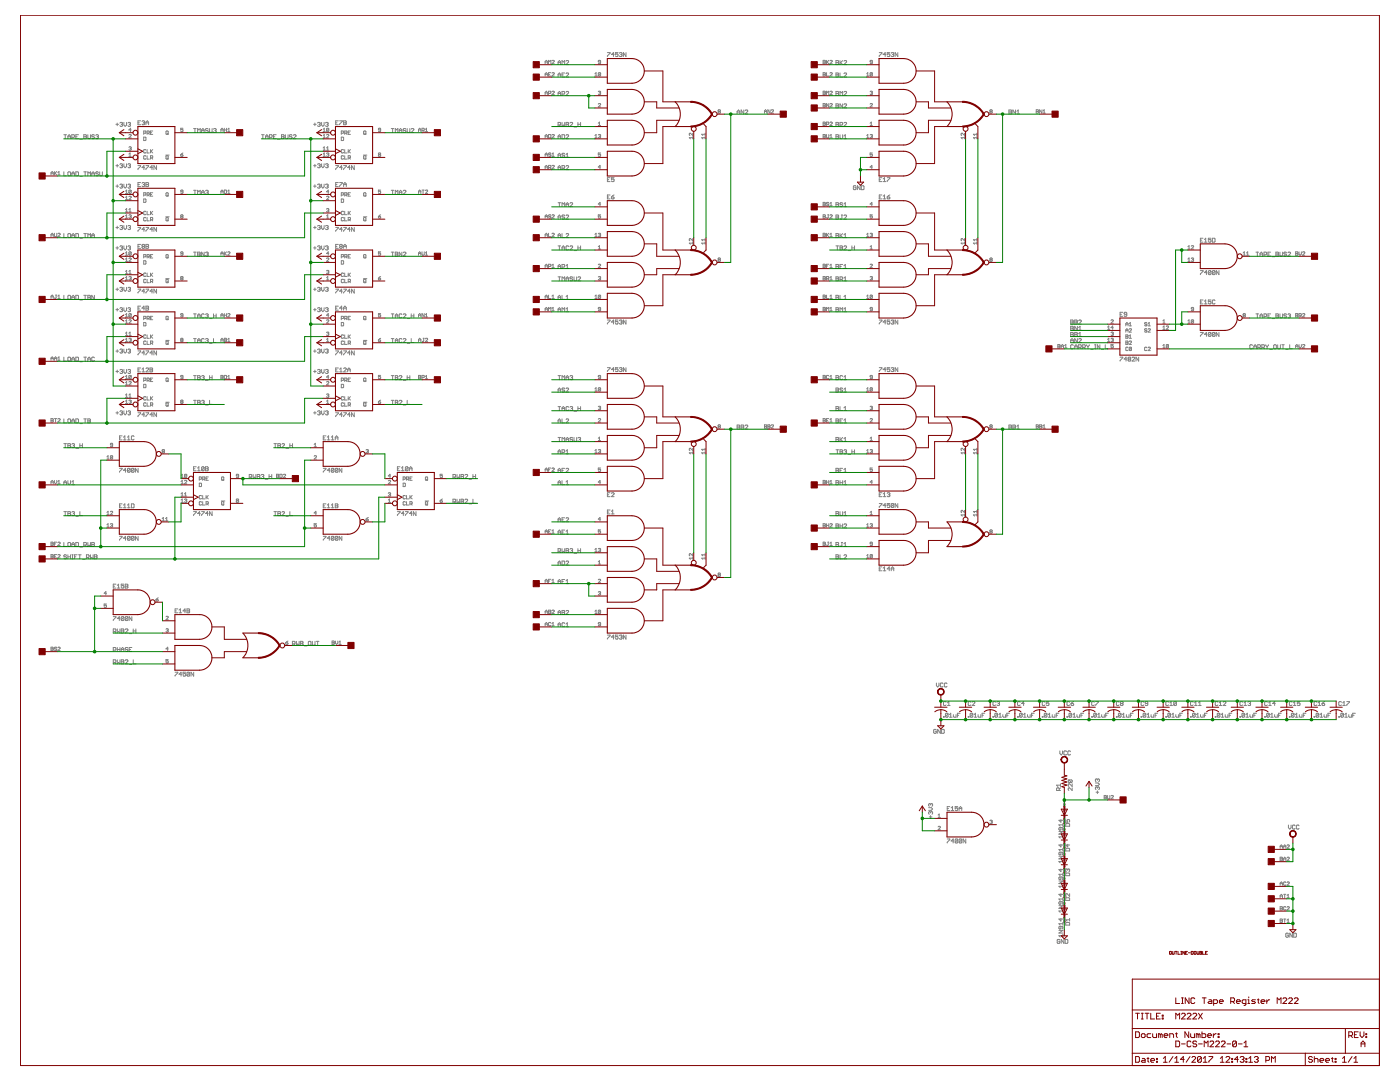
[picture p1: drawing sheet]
<svg xmlns="http://www.w3.org/2000/svg" width="279mm" height="216mm" viewBox="0 0 279 216" stroke-linecap="round" stroke-linejoin="round" font-family="sans-serif">
<g fill="none" stroke="#800080" stroke-width=".2">
<path d="M212.5 159.9v.1M212.5 159.9l-.1 .1M212.3 176.3h.1M212.3 178.7h.1M212.3 171.3h.1M212.3 173.8h.1M212.3 166.4h.1M212.3 168.9h.1M212.3 161.5h.1M212.3 163.9h.1M212.3 161.8h.1M212.3 162.4h.1"/>
<path d="M212.3 165.9h.1M212.3 173.2v.2l.2-.2M212.3 178.2h.1M212.3 179v.1M212.3 160.6h.2v.1l-.1-.1M212.3 168l.2 .1-.1-.1M212.3 172.9h.2v.1l-.1-.1M212.3 177.8h.2v.1l-.1-.1M212.3 163l.2 .1M212.3 165.5l.2 .1M212.3 170.4l.2 .1M212.3 175.4l.2 .1"/>
<path d="M212.3 179.1h.1M212.3 178.2v.1M212.3 166.8h.1M212.3 161.8v.1M212.3 161h.1M212.3 162.4v.1M212.3 163.4h.2l-.2 .1zM212.3 164.2v.1l.2-.1v.1M212.3 166.7v.1M212.3 168.3l.2 .1h-.2zM212.3 169.1v.2l.2-.1v.1M212.3 171.6l.2 .1"/>
<path d="M212.3 176.5l.2 .2M212.3 162.3l.2 .2v-.2M212.3 179h.1M212.3 178.3h.2M212.3 178.2h.2M212.3 174.1h.1M212.3 173.2h.2M212.3 173.2h.1M212.3 165.9h.2M212.3 165.8h.2M212.3 165.8v.1M212.3 161.7v.1"/>
<path d="M212.3 161.9h.1M212.3 161h.2M212.3 162.3v.1M212.4 170.6l.1 .3h-.2l.2-.2M212.4 175.5l.1 .3h-.2l.2-.1M212.4 160.2v.1M212.4 160.7l.1 .3M212.4 161.3v.1M212.4 161.5h.1M212.4 162.7v.1M212.4 162.9v.1M212.4 163v.1"/>
<path d="M212.4 163.2v.1M212.4 163.6v-.1v.2M212.4 163.7v.2l.1-.2M212.4 165.2h.1M212.4 165.5v.1M212.4 165.7h.1M212.4 166.2v.1M212.4 166.4h.1M212.4 167.6v.1M212.4 167.8v.1M212.4 168.1v.1M212.4 168.5v.1"/>
<path d="M212.4 168.7v.1l.1-.1M212.4 168.9h.1M212.4 170.1v.1M212.4 170.4v.1M212.4 171.1v.1M212.4 171.4l.2 .2M212.4 172.6v.1M212.4 172.7v.1M212.4 173.1h.1M212.4 173.6v.1l.1-.1M212.4 173.8h.1M212.4 175h.1"/>
<path d="M212.4 175.2v.1l.1-.1M212.4 175.4v.1M212.4 175.9v.1M212.4 176v.1M212.4 176.4l.2 .1M212.4 177.5v.1M212.4 178h.1M212.4 178.5v.1l.1-.1M212.4 178.8h.1M212.4 180h.1M212.4 176.1v.1M212.4 175.6h.1"/>
<path d="M212.4 175.5h.1M212.4 175.1h.1M212.4 175v.1M212.4 178.1h.1M212.4 178v.1M212.4 177.6h.1M212.4 171.2h.1M212.4 170.5h.1M212.4 170.2h.1M212.4 173.5h.1M212.4 173.2h.1M212.4 173.1v.1"/>
<path d="M212.4 172.8h.1M212.4 172.7h.1M212.4 166.3h.1M212.4 165.7l.1 .2M212.4 165.8h.1M212.4 165.6h.1M212.4 168.6h.1M212.4 168.2h.1M212.4 167.9h.1M212.4 167.7h.1M212.4 161.4h.1M212.4 160.8h.1"/>
<path d="M212.4 160.3h.1M212.4 163.6v.1M212.4 163.3h.1M212.4 163.1v.1M212.4 162.8h.1M212.4 164v.1h.2M212.4 173.4v.1M212.4 175.2v.1M212.4 176.4h.1M212.4 176.2h.1M212.4 176h.1M212.4 175.9h.1"/>
<path d="M212.4 175.2h.1M212.4 179.1h.1M212.4 171.4h.1M212.4 166.8h.1M212.4 168.5h.1M212.4 167.8h.1M212.4 161.8v.1M212.4 164h.1M212.4 163.7h.1M212.4 163.2h.1M212.4 163h.1M212.4 166.7v.1"/>
<path d="M212.5 160.9l-.2 .1M212.5 174.1l-.1 .1-.1-.1M212.5 161.7l-.1 .1M212.5 179l-.1 .1M212.5 164v.1M212.5 176.4h.1M212.5 179h.1M212.5 178.2h.1M212.5 171.4h.1M212.5 174.1h.1M212.5 173.2h.1M212.5 161.7v.1"/>
<path d="M212.5 167.3v.1l-.1-.1-.1 .1M212.5 172.2v.1l-.1-.1-.1 .1M212.5 177.1v.1l-.1-.1-.1 .1M212.5 160.4l-.1 .1v-.1v.1M212.5 161.1v.1l-.1-.1v.1M212.5 161.7l-.1-.1v.1h.2M212.5 163.9l-.1 .1M212.5 165.4h-.1v-.1v.1M212.5 166v.1l-.1-.1v.1M212.5 169.1l-.1-.1v.1h.2M212.5 170.3v.1l-.1-.1v.1M212.5 171v.1l-.1-.1v.1"/>
<path d="M212.5 171.3l-.1 .1M212.5 174l-.1-.1v.1h.2M212.5 176.3h-.1M212.5 177.7l-.1 .1v-.2v.2M212.5 178.4l-.1 .1v-.2v.2M212.5 178.9l-.1-.1v.1h.2M212.5 161.3v.1M212.5 161.4l-.1 .1M212.5 161.8h.1M212.5 162.9h.1M212.5 163.6h.1M212.5 163.9v.1"/>
<path d="M212.5 164.8v.1M212.5 165.9h.1M212.5 166.2v.1M212.5 167.8v.1M212.5 168.5v.1M212.5 168.8l-.1 .1M212.5 169.7v.2M212.5 171.1v.1M212.5 171.3v.1M212.5 171.4v.2M212.5 172.7v.1M212.5 173.4v.1"/>
<path d="M212.5 174.1v.1M212.5 174.7v.1M212.5 175.9v.1M212.5 176v.1M212.5 176.2v.1M212.5 176.4v.1M212.5 179v.1M212.5 179.6v.1M212.5 179.7h-.1M212.5 176.1v.1M212.5 175.5h.1M212.5 174.7l-.1 .1"/>
<path d="M212.5 179.1h.1M212.5 178.2v.1M212.5 171.2h.1M212.5 170.5h.1M212.5 169.8l-.1 .1M212.5 173.5h.1M212.5 172.8h.1M212.5 166.8h.1M212.5 166.3h.1M212.5 165.6h.1M212.5 164.9h-.1M212.5 168.6h.1"/>
<path d="M212.5 167.9h.1M212.5 161.8v.1M212.5 161.4h.1M212.5 161h.1M212.5 163.6v.1M212.5 163.1v.1M212.5 162.9v.1M212.6 166.6l-.2-.1h.1v.3M212.3 181.2h.1M212.3 183.7h.1M212.3 183.1v.1l.2-.1M212.3 180.3l.2 .1-.1-.1"/>
<path d="M212.3 182.8h.2M212.3 182.1v.1M212.3 181.5l.2 .1M212.3 180.6l.2 .1h-.2zM212.3 183.9v.1M212.3 183.1h.2M212.3 183.1h.1M212.4 180.1v.1M212.4 180.5v.1M212.4 180.8v.1M212.4 181v.1l.1-.1M212.4 181.2h.1"/>
<path d="M212.4 181.3l.2 .1M212.4 182.4v.1M212.4 182.8h.1M212.4 182.9v.1M212.4 183.5h.1M212.4 183.7h.1M212.4 180.9h.1M212.4 180.6h.1M212.4 180.2h.1M212.4 183.5v.1M212.4 183h.1M212.4 182.8v.1"/>
<path d="M212.4 182.5h.1M212.4 181.3h.1M212.4 180.8h.1M212.4 180.1h.1M212.4 183.6h.1M212.4 182.9h.1M212.5 183.9l-.1 .2-.1-.1M212.5 181.3h.1M212.5 183.9v.1M212.5 183.1h.1M212.5 182.1v.1l-.2-.1M212.5 182.6l-.1 .1v-.1v.1"/>
<path d="M212.5 183.3l-.1 .1v-.1v.1M212.5 183.9l-.1-.2v.2h.2M212.5 180.1v.1M212.5 180.8v.1M212.5 181.2h-.1M212.5 181.3v.1M212.5 183.5h.1M212.5 184v.1M212.5 180.9h.1M212.5 180.2h.1M212.5 183.5v.1M212.5 182.8v.1"/>
</g>
<g fill="none" stroke="#808080" stroke-width=".2">
<path d="M108.8 12.7v-.4l.2-.3 .2 .3v.4M108.8 15.2v-.5l.2-.2 .2 .2v.5M108.8 18.9v-.5l.2-.2 .2 .2v.5M108.8 12.4h.4M108.8 18.5h.4M108.8 14.8h.4M109.5 12.7v-.7l.2 .3 .2-.3v.7M109.5 18.6h.3l.1-.3-.4-.1v.7M109.5 14.8h.2M109.9 14.5h-.4v.7h.4M110.2 12.1l.1-.1 .3 .1-.4 .6h.4M110.2 14.6l.1-.1 .3 .1-.4 .6h.4"/>
<path d="M110.2 18.3l.1-.1 .3 .1-.4 .6h.4M111.4 18.6h.5M111.4 15.3v-.5l.2-.2 .3 .2v.5M111.4 12.9v-.5l.2-.3 .3 .3v.5M111.4 19v-.5l.2-.3 .3 .3v.5M111.4 12.5h.5M111.4 14.9h.5M112.2 12.9v-.8l.2 .3 .3-.3v.8M112.2 18.8l.5-.2-.1-.4h-.4v.8M112.2 14.9h.2M112.7 14.6h-.5v.7h.5M113 12.2l.1-.1 .4 .1-.5 .7h.5"/>
<path d="M113 14.7l.1-.1 .4 .1-.5 .6h.5M113 18.4l.1-.2 .4 .2-.5 .6h.5M118.7 15.2h.5M118.7 14.7l.3-.2v.7M119.4 18.3l.3-.1 .2 .1-.2 .2M119.6 18.5h.1M119.7 18.5l.2 .1-.2 .3-.3-.1M119.9 14.6l-.5 .5M119.9 12.4h-.4l-.1-.1 .1-.3 .4 .1v.5l-.2 .1-.3-.1M119.9 14.6l-.2-.1-.3 .1v.5M119.9 14.6v.5l-.2 .1-.3-.1M121.2 10.5h.6l-.6 .8"/>
<path d="M122.6 10.9h-.6l.4-.4v.8M123.3 10.5h-.5v.4l.3-.1 .2 .1-.1 .4-.4-.1M123.6 10.6l.4-.1 .1 .1-.1 .3M123.9 10.9h.1M124 10.9l.1 .1-.1 .3-.4-.1M124.9 10.5v.8l-.5-.8v.8M164.3 12.4h.3M164.3 12l.4 .1-.1 .6h-.3zM164.3 18.5h.3M164.3 18.2l.4 .1-.1 .6h-.3zM164.3 14.8h.3M164.3 14.5l.4 .1-.1 .6h-.3z"/>
<path d="M165 14.5v.7h.4M165 12v.7M165 18.9v-.7l.2 .2 .2-.2v.7M165.1 12.4l.3 .3M165.4 12l-.4 .5M165.6 12.1l.2-.1 .3 .1-.5 .6h.5M165.6 18.3l.2-.1 .3 .1-.5 .6h.5M165.6 14.6l.2-.1 .3 .1-.5 .6h.5M166.8 14.6l.6 .1-.2 .2 .2 .3-.2 .1h-.4zM166.8 18.6h.4M166.8 12.1l.6 .1-.2 .7h-.4zM166.8 18.2h.4l.2 .2-.2 .2 .2 .3-.2 .1h-.4z"/>
<path d="M166.8 12.5h.4M166.8 14.9h.4M167.6 19v-.8l.3 .3 .3-.3v.8M167.6 12.1v.8M167.6 14.6v.7h.6M167.8 12.5l.4 .4M168.2 12.1l-.6 .5M168.4 12.2l.2-.1 .4 .1-.6 .7h.6M168.4 14.7l.2-.1 .4 .1-.6 .6h.6M168.4 18.4l.2-.2 .4 .2-.6 .6h.6M173 15.2h.4M173 14.7l.2-.2v.7"/>
<path d="M173.7 18.3l.3-.1 .1 .1-.1 .2M173.9 18.5h.1M174 18.5l.1 .1-.1 .3-.3-.1M174.1 14.6v.5l-.1 .1-.3-.1M174.1 14.6l-.1-.1-.3 .1v.5M174.1 12.4h-.3l-.1-.1 .1-.3 .3 .1v.5l-.1 .1-.3-.1M174.1 14.6l-.4 .5M175.5 10.5h.5l-.5 .8M176.8 10.9h-.5l.4-.4v.8M177.6 10.5h-.5v.4l.2-.1 .3 .1-.1 .4-.4-.1M177.9 10.6l.3-.1 .2 .1-.2 .3M178.1 10.9h.1"/>
<path d="M178.2 10.9l.2 .1-.2 .3-.3-.1M179.2 10.5v.8l-.6-.8v.8M10.2 34.9v-.4l.2-.3 .2 .3v.4M10.2 34.6h.4M10.9 34.2v.7M11 34.6l.3 .3M11.3 34.2l-.4 .5M11.5 34.5l.3-.3v.7M11.5 34.9h.5M12.7 26.9h.6M12.7 34.3v.8h.6M13 26.9v.8"/>
<path d="M13.5 27.7v-.5l.3-.3 .3 .3v.5M13.5 27.3h.6M13.7 34.3l.4 .1v.5l-.2 .2-.4-.2v-.5zM14.3 27.4l.6-.1-.2-.4h-.4v.8M14.3 35.1v-.6l.3-.2 .3 .2v.6M14.3 34.7h.6M15.1 34.3l.6 .1v.5l-.2 .2h-.4zM15.1 27.3h.3M15.7 26.9h-.6v.8h.6M15.9 27.8h.5M15.9 35.2h.5M16.7 26.9l.6 .1-.2 .3 .2 .2-.2 .2h-.4z"/>
<path d="M16.7 27.3h.4M16.7 34.3h.6M17 34.3v.8M17.5 26.9v.6l.2 .2 .4-.2v-.6M17.5 35.1v-.8l.3 .2 .3-.2v.8M18.3 35.1v-.6l.3-.2 .2 .2v.6M18.3 34.7h.5M18.8 27l-.1-.1-.4 .1 .1 .3 .4 .1-.1 .3-.4-.2M19.1 27l.4-.1 .1 .1-.1 .3M19.4 27.3h.1M19.5 27.3l.1 .1-.1 .3-.4-.2M19.6 34.4l-.4-.1-.1 .2 .4 .2 .1 .2-.1 .2-.4-.2"/>
<path d="M19.9 34.3v.6l.1 .2 .4-.2v-.6M23.1 24.8h.6M23.1 37.1h.6M23.1 33.1h.6M23.4 24.6v.5M23.4 32.8v.5M23.4 36.9v.5M23.9 24.6l.4-.2 .1 .2-.1 .2M23.9 32.8l.4-.1 .1 .1-.1 .3M23.9 36.9l.4-.2 .1 .2-.1 .2M24.2 24.8h.1M24.2 37.1h.1"/>
<path d="M24.2 33.1h.1M24.3 24.8l.1 .2-.1 .2-.4-.1M24.3 33.1l.1 .1-.1 .3-.4-.2M24.3 37.1l.1 .2-.1 .2-.4-.1M24.7 24.4v.6l.3 .2 .3-.2v-.6M24.7 32.7v.5l.3 .3 .3-.3v-.5M24.7 36.7v.6l.3 .2 .3-.2v-.6M25 38.6h.5M25 39.8h.5M25 38.1l.3-.2v.7M25 39.4l.3-.2v.6M25.5 24.6l.4-.2 .1 .2-.1 .2"/>
<path d="M25.5 32.8l.4-.1 .1 .1-.1 .3M25.5 36.9l.4-.2 .1 .2-.1 .2M25.7 26.9l.1-.1 .4 .1-.5 .6h.5M25.7 31.2h.5M25.7 39.3l.1-.1 .4 .1-.5 .5h.5M25.7 29.4l.4-.1 .1 .1-.1 .2M25.7 30.8l.3-.3v.7M25.8 24.8h.1M25.8 37.1h.1M25.8 33.1h.1M25.9 24.8l.1 .2-.1 .2-.4-.1M25.9 33.1l.1 .1-.1 .3-.4-.2"/>
<path d="M25.9 37.1l.1 .2-.1 .2-.4-.1M26 29.6h.1M26.1 29.6l.1 .1-.1 .3-.4-.1M26.2 25.9h-.5l.4-.3v.7M26.2 38l-.1-.1-.4 .1v.5M26.2 38l-.1 .6-.4-.1M26.2 38l-.5 .5M27.5 33h.6l-.6 .8M27.5 36.8h.3M27.5 24.5h.3M28.1 24.1h-.6v.8h.6M28.1 36.4h-.6v.8h.6"/>
<path d="M28.3 36.6l.4-.2 .2 .2-.2 .2M28.3 24.2l.4-.1 .2 .1-.2 .3M28.6 36.8h.1M28.6 24.5h.1M28.7 26.6h.3l.1-.4-.4-.1v.7M28.7 27.4l.4 .1-.1 .5h-.3zM28.7 38.9l.4-.1-.1-.3h-.3v.6M28.7 39.7l.4 .1-.1 .6h-.3zM28.7 36.8l.2 .2-.2 .2-.4-.1M28.7 24.5l.2 .1-.2 .3-.4-.1M28.9 33.4h-.6l.4-.4v.8M29.1 33h.6l-.6 .8"/>
<path d="M29.1 24.9v-.5l.3-.3 .3 .3v.5M29.1 36.4h.4l.2 .2-.2 .2 .2 .3-.2 .1h-.4zM29.1 30l-.1-.2-.3 .2 .1 .5 .3-.1M29.1 36.8h.4M29.1 24.5h.6M29.1 31.2l-.1-.1-.3 .1v.4l.1 .1 .3-.1M29.4 29.8v.7h.4M29.4 26.6h.3l.1-.4-.4-.1v.7M29.4 38.9l.4-.1-.1-.3h-.3v.6M29.4 31.1v.6h.4M29.6 26.6l.2 .2M29.6 38.9l.2 .2"/>
<path d="M30 31.5h.4l.1-.3-.5-.1v.6M30 38.8h.3M30 26.5h.3M30 29.8v.7M30.1 30.2l.4 .3M30.3 31.5l.2 .2M30.5 33.4h-.6l.4-.4v.8M30.5 26.1h-.5v.7h.5M30.5 38.5h-.5v.6h.5M30.5 29.8l-.5 .5M31.2 33v.8l-.5-.8v.8M33.1 30.9h.7"/>
<path d="M33.1 31.2l.1-.1 .4 .1-.1 .5-.4-.1zM33.1 26.2l.1-.1 .4 .1-.1 .6-.4-.1zM33.2 38.5l.4 .1-.1 .5-.4-.1zM33.3 26.6l.3 .2M33.3 31.5l.3 .2M33.3 38.9l.3 .2M36.1 30.9h.3l.1 .2-.3 .1zM36.5 38.3h-.3l-.1-.2 .1-.2 .3 .1v.5l-.1 .1-.3-.1M36.5 25.6h-.4v.3l.2-.1 .2 .1-.1 .4-.3-.1M36.5 30.5l-.4 .4M38.6 25.7h.6M38.6 38h.6"/>
<path d="M38.9 25.7v.7M38.9 38v.8M39.4 26.4v-.7l.3 .2 .3-.2v.7M39.4 38.8v-.8l.3 .2 .3-.2v.8M40.2 26.4v-.5l.3-.2 .2 .2v.5M40.2 38.8v-.6l.3-.2 .2 .2v.6M40.2 26.1h.5M40.2 38.4h.5M41 38.1l.4-.1 .2 .1-.2 .3M41.3 38.4h.1M41.4 38.4l.2 .1-.2 .3-.4-.2M41.6 25.8l-.2-.1-.4 .1 .1 .3 .5 .1-.2 .2-.4-.1"/>
<path d="M41.8 25.7v.6l.2 .1 .3-.1v-.6M42.6 25.8l.4-.1 .1 .1-.1 .3M42.9 26.1h.1M43 26.1l.1 .1-.1 .2-.4-.1M44.1 26.3v-.5l.2-.2 .2 .2v.5M44.1 38.3h.4M44.1 38.6v-.5l.2-.2 .2 .2v.5M44.1 25.9h.4M44.8 37.9l.4 .1-.1 .6h-.3zM44.8 25.6v.7M44.8 25.9h.4M45.2 25.6v.7"/>
<path d="M45.4 38.6h.5M45.4 26.3h.5M45.4 25.8l.3-.2v.7M45.4 38.1l.3-.2v.7M52.2 26.9h.5M52.5 26.9v.8M53 27.3h.5M53 27.7v-.5l.3-.3 .2 .3v.5M53.8 27.4l.5-.1-.1-.4h-.4v.8M54.6 27.3h.2M55.1 26.9h-.5v.8h.5M55.4 27.8h.5"/>
<path d="M56.2 26.9l.5 .1-.1 .3 .1 .2-.1 .2h-.4zM56.2 27.3h.4M57 26.9v.6l.1 .2 .4-.2v-.6M58.3 27l-.4-.1-.1 .3 .3 .1 .2 .2-.2 .2-.3-.2M58.5 27l.2-.1 .4 .1-.6 .7h.6M62.6 24.8h.5M62.6 37.1h.5M62.6 33.1h.5M62.8 24.6v.5M62.8 32.8v.5M62.8 36.9v.5M63.4 24.6l.4-.2 .1 .2-.1 .2"/>
<path d="M63.4 36.9l.4-.2 .1 .2-.1 .2M63.4 32.8l.4-.1 .1 .1-.1 .3M63.6 24.8h.2M63.6 37.1h.2M63.6 33.1h.2M63.8 24.8l.1 .2-.1 .2-.4-.1M63.8 37.1l.1 .2-.1 .2-.4-.1M63.8 33.1l.1 .1-.1 .3-.4-.2M64.2 24.4v.6l.2 .2 .3-.2v-.6M64.2 32.7v.5l.2 .3 .3-.3v-.5M64.2 36.7v.6l.2 .2 .3-.2v-.6M64.5 27.5h.4"/>
<path d="M64.5 26.3h.4M64.5 31.2h.4M64.5 30.8l.2-.3v.7M64.5 25.8l.2-.2v.7M64.5 27.1l.2-.3v.7M64.5 29.5l.2-.2v.7M64.5 30h.4M65 24.6l.4-.2 .1 .2-.1 .2M65 36.9l.4-.2 .1 .2-.1 .2M65 32.8l.4-.1 .1 .1-.1 .3M65.2 30.6l.3-.1 .1 .1-.1 .3M65.2 26.9l.1-.1 .3 .1-.4 .6h.4"/>
<path d="M65.2 29.5l.2-.2v.7M65.2 39.3l.1-.1 .3 .1-.4 .5h.4M65.2 30h.4M65.2 24.8h.2M65.2 37.1h.2M65.2 33.1h.2M65.4 24.8l.1 .2-.1 .2-.4-.1M65.4 37.1l.1 .2-.1 .2-.4-.1M65.4 33.1l.1 .1-.1 .3-.4-.2M65.4 30.9h.1M65.5 30.9l.1 .1-.1 .2-.3-.1M65.6 25.7l-.1 .6-.3-.1"/>
<path d="M65.6 38.3h-.4l.3-.4v.7M65.6 25.7l-.3-.1-.1 .6M65.6 25.7l-.4 .5M67 33h.5l-.5 .8M67 36.8h.2M67 24.5h.2M67.5 24.1h-.5v.8h.5M67.5 36.4h-.5v.8h.5M67.8 36.4h.5l-.5 .8M67.8 24.1h.5l-.5 .8M68.1 26.6h.4l.1-.4-.5-.1v.7M68.1 27.4l.5 .1v.4l-.1 .1h-.4z"/>
<path d="M68.1 38.9h.4l.1-.3-.5-.1v.6M68.1 39.7l.5 .1-.1 .6h-.4zM68.3 33.4h-.5l.4-.4v.8M68.6 24.1l.5 .1-.1 .3 .1 .3-.1 .1h-.4zM68.6 33h.5l-.5 .8M68.6 37.2v-.5l.2-.3 .3 .3v.5M68.6 30l-.1-.2-.4 .2 .1 .5 .4-.1M68.6 36.8h.5M68.6 31.2l-.1-.1-.4 .1v.4l.1 .1 .4-.1M68.6 24.5h.4M68.8 29.8v.7h.5M68.8 26.6h.3l.2-.4-.5-.1v.7"/>
<path d="M68.8 38.9l.5-.1-.2-.3h-.3v.6M68.8 31.1v.6h.5M69 26.6l.3 .2M69 38.9l.3 .2M69.5 31.5l.4-.1-.1-.3h-.3v.6M69.5 29.8v.7M69.5 38.8h.2M69.5 26.5h.2M69.6 30.2l.3 .3M69.7 31.5l.2 .2M69.9 33.4h-.5l.4-.4v.8M69.9 26.1h-.4v.7h.4"/>
<path d="M69.9 38.5h-.4v.6h.4M69.9 29.8l-.4 .5M70.7 33v.8l-.5-.8v.8M72.5 30.9h.7M72.6 26.2l.1-.1 .3 .1v.5l-.1 .1-.3-.1zM72.6 38.6l.1-.1 .3 .1v.4l-.1 .1-.3-.1zM72.6 31.2l.1-.1 .3 .1v.4l-.1 .1-.3-.1zM72.8 38.9l.2 .2M72.8 26.6l.2 .2M72.8 31.5l.2 .2M75.6 30.9h.3M75.6 30.9l-.1-.1 .1-.3 .4 .1-.1 .3"/>
<path d="M75.6 30.9l-.1 .1 .1 .2 .4-.1-.1-.2M76 37.9h-.5v.4l.2-.2 .3 .2-.1 .3-.4-.1M76 25.9l-.5-.1 .1-.2 .4 .1v.5l-.1 .1-.4-.1M78.1 25.7h.5M78.1 38h.5M78.4 25.7v.7M78.4 38v.8M78.9 26.4v-.7l.2 .2 .3-.2v.7M78.9 38.8v-.8l.2 .2 .3-.2v.8M79.7 26.1h.5M79.7 38.4h.5M79.7 26.4v-.5l.2-.2 .3 .2v.5"/>
<path d="M79.7 38.8v-.6l.2-.2 .3 .2v.6M80.5 38.1l.1-.1 .4 .1-.5 .7h.5M81 25.8l-.4-.1-.1 .2 .4 .2 .1 .2-.1 .1-.4-.1M81.3 25.7v.6l.1 .1 .4-.1v-.6M82.1 25.8l.1-.1 .4 .1-.5 .6h.5M83.5 26.3v-.5l.3-.2 .2 .2v.5M83.5 38.6v-.5l.3-.2 .2 .2v.5M83.5 38.3h.5M83.5 25.9h.5M84.2 37.9h.5M84.2 26.1l.5-.2-.1-.3h-.4v.7M84.4 37.9v.7"/>
<path d="M84.4 26.1l.3 .2M84.9 38l.1-.1 .3 .1-.4 .6h.4M84.9 25.8l.2-.2v.7M84.9 26.3h.4M108.8 33.7v-.5l.2-.2 .2 .2v.5M108.8 27.5v-.4l.2-.3 .2 .3v.4M108.8 31.2v-.4l.2-.3 .2 .3v.4M108.8 33.3h.4M108.8 27.2h.4M108.8 30.9h.4M109.5 33.4h.3l.1-.3-.4-.1v.7M109.5 26.8l.4 .1-.1 .6h-.3z"/>
<path d="M109.7 33.4l.2 .3M109.9 30.6l-.3-.1-.1 .3 .3 .1 .1 .2-.1 .1-.3-.1M110.2 26.9l.1-.1 .3 .1-.4 .6h.4M110.2 33.1l.1-.1 .3 .1-.4 .6h.4M110.2 30.8l.2-.3v.7M110.2 31.2h.4M111.4 33.4h.5M111.4 25h.4l.1-.2-.1-.4h-.4v.8M111.4 27.3h.5M111.4 27.7v-.5l.2-.3 .3 .3v.5M111.4 31.4v-.6l.2-.2 .3 .2v.6M111.4 33.8v-.5l.2-.3 .3 .3v.5"/>
<path d="M111.4 31h.5M111.6 25l.3 .2M112.2 33.6l.5-.2-.1-.4h-.4v.8M112.2 24.4v.8l.2-.2 .3 .2v-.8M112.2 26.9l.5 .1v.5l-.1 .2h-.4zM112.4 33.6l.3 .2M112.7 30.7l-.4-.1-.1 .2 .4 .2 .1 .2-.1 .2-.4-.2M113 33.2l.1-.2 .4 .2-.5 .6h.5M113 24.8h.3M113 24.4l.5 .2-.2 .2 .2 .3-.2 .1h-.3zM113 27l.1-.1 .4 .1-.5 .7h.5M113 31.4h.5"/>
<path d="M113 30.8l.2-.2v.8M113.7 24.6l.2-.2 .4 .2-.6 .6h.6M114.6 25.3h.5M115.3 24.8h.6M115.3 24.4v.8M115.9 24.4v.8M118.7 27.5h.5M118.7 27.1l.3-.3v.7M119.4 26.9l.3-.1 .2 .1-.2 .3M119.4 25h.5M119.4 20.8l.1-.1 .4 .1-.5 .5h.5M119.4 24.6l.2-.2v.6"/>
<path d="M119.6 27.2h.1M119.7 27.2l.2 .1-.2 .2-.3-.1M119.9 33.3h-.5l.3-.3v.7M119.9 30.5h-.5v.4l.2-.1 .3 .1-.2 .3-.3-.1M121.2 35.9h.3M121.2 39.3h.3M121.8 35.5h-.6v.7h.6M121.8 38.9h-.6v.8h.6M122 39.3h.4l.2 .3-.4 .1zM122.6 35.5h-.6v.4l.3-.2 .3 .2-.2 .3-.4-.1M122.6 38.9l-.6 .4M138.2 27.5h-.6l.2 .2"/>
<path d="M138.2 26.6v.4l-.4-.4-.2 .1 .1 .3M138.2 27.3v.4M140.7 27.5h-.7l.3 .2M140.7 26.6v.4M140.7 27.3v.4M140.7 26.8h-.7l.3 .2M143.4 22.2h.3M143.4 22.2l-.1 .2 .1 .2 .4-.1-.1-.3M143.4 22.2l-.1-.1 .1-.2 .4 .1-.1 .2M147.1 22.7v-.5l.3-.3 .2 .3v.5M147.1 22.4h.5M148.4 21.9v.8l-.5-.8v.8"/>
<path d="M148.7 22.1l.1-.2 .4 .2-.5 .6h.5M152.6 22.6v-.5l.2-.2 .2 .2v.5M152.6 22.2h.4M153.7 21.9v.7l-.5-.7v.7M153.9 22l.1-.1 .4 .1-.5 .6h.5M164.3 27.2h.3M164.3 26.8l.4 .1-.1 .6h-.3zM164.3 20.7l.4 .1-.1 .5h-.3zM164.3 24.4l.4 .1-.1 .5h-.3zM164.3 24.7h.3M164.3 21h.3M165 24.8h.3l.1-.3-.4-.1v.6"/>
<path d="M165 26.8l.1 .7 .3-.1v-.6M165.4 20.7v.6l-.4-.6v.6M165.6 27.5h.5M165.6 27.1l.3-.3v.7M165.6 24.5l.2-.1 .3 .1-.5 .5h.5M165.6 20.8l.2-.1 .3 .1-.5 .5h.5M166.8 20.7l.6 .1-.2 .3 .2 .3-.2 .1h-.4zM166.8 24.8h.4M166.8 24.4l.6 .2-.2 .2 .2 .3-.2 .1h-.4zM166.8 26.9l.6 .1-.2 .3 .2 .2-.2 .2h-.4zM166.8 27.3h.4M166.8 21.1h.4"/>
<path d="M167.6 25h.4l.2-.4-.6-.2v.8M167.6 26.9v.6l.2 .2 .4-.2v-.6M168.2 20.7v.8l-.6-.8v.8M168.4 24.6l.2-.2 .4 .2-.6 .6h.6M168.4 27.7h.6M168.4 20.8l.2-.1 .4 .1-.6 .7h.6M168.4 27.2l.3-.3v.8M170.8 37.2l-.1-.1-.4 .1v.5l.1 .1 .4-.1v-.3h-.2M171.6 37.1v.7l-.5-.7v.7M171.9 37.1l.5 .1v.5l-.1 .1h-.4zM173 27.5h.4M173 27.1l.2-.3v.7"/>
<path d="M173.7 26.9l.3-.1 .1 .1-.1 .3M173.7 25h.4M173.7 20.8l.1-.1 .3 .1-.4 .5h.4M173.7 24.6l.2-.2v.6M173.9 27.2h.1M174 27.2l.1 .1-.1 .2-.3-.1M174.1 33.3h-.4l.3-.3v.7M174.1 30.5h-.4v.4l.3-.1 .1 .3-.1 .1-.3-.1M175.5 35.9h.2M175.5 39.3h.2M176 35.5h-.5v.7h.5M176 38.9h-.5v.8h.5"/>
<path d="M176.3 36.2h.5M176.3 39.7h.5M176.3 39.2l.2-.3v.8M176.3 35.7l.2-.2v.7M177.1 35.5h.5l-.5 .7M177.1 39.3h.4l.1 .3-.4 .1zM177.6 38.9l-.5 .4M192.5 27.5h-.7l.2 .2M192.5 26.6v.4l-.6-.4-.1 .1 .1 .3M192.5 27.3v.4M194.9 27.5h-.6l.2 .2M194.9 26.8h-.6l.2 .2"/>
<path d="M194.9 26.6v.4M194.9 27.3v.4M197.7 22.2l-.2 .2 .2 .2 .3-.1-.1-.3M197.7 22.2h.2M197.7 22.2l-.2-.1 .2-.2 .3 .1-.1 .2M201.4 22.4h.4M201.4 21.9l.5 .2-.1 .3 .1 .2-.1 .1h-.4zM202.7 21.9v.8l-.6-.8v.8M202.9 22.2l.3-.3v.8M202.9 22.7h.6M206.8 22.2h.3M206.8 21.9l.5 .1-.2 .6h-.3z"/>
<path d="M207.9 21.9v.7l-.4-.7v.7M208.2 22.1l.2-.2v.7M208.2 22.6h.4M10.2 46.9h.4M10.2 47.2v-.4l.2-.3 .2 .3v.4M10.2 59.6v-.5l.2-.2 .2 .2v.5M10.2 59.2h.4M10.9 46.5v.6l.1 .1 .3-.1v-.6M11.1 58.9h.2M11.2 58.9v.5l-.1 .2-.2-.2M11.5 46.7l.2-.2 .3 .2-.5 .5h.5M11.5 59.1l.3-.2v.7"/>
<path d="M11.5 59.6h.5M12.7 46.6v.8h.6M12.7 58.9v.8h.6M13.5 46.7l.2-.1 .4 .1v.6l-.2 .1-.4-.1zM13.7 58.9l.4 .2-.2 .6-.4-.1zM14.3 47.4v-.5l.3-.3 .3 .3v.5M14.3 59.7v-.5l.3-.3 .3 .3v.5M14.3 47h.6M14.3 59.3h.6M15.1 46.6l.6 .1v.6l-.2 .1h-.4zM15.1 58.9h.4l.2 .2-.2 .6h-.4zM15.9 59.9h.5"/>
<path d="M15.9 47.5h.5M16.7 46.6h.6M16.7 58.9h.6M17 46.6v.8M17 58.9v.8M17.5 58.9h.4l.2 .2-.2 .2 .2 .3-.2 .1h-.4zM17.5 47.4v-.8l.3 .3 .3-.3v.8M17.5 59.3h.4M18.3 47.4v-.5l.3-.3 .2 .3v.5M18.3 47h.5M18.8 58.9v.8l-.5-.8v.8M23.1 45.4h.6"/>
<path d="M23.1 49.5h.6M23.1 57.7h.6M23.4 45.1v.6M23.4 49.2v.5M23.4 57.5v.5M23.9 45.1l.4-.1 .1 .1-.1 .3M23.9 49.2l.4-.1 .1 .1-.1 .3M23.9 57.5l.4-.2 .1 .2-.1 .2M24.2 45.4h.1M24.2 49.5h.1M24.2 57.7h.1M24.3 57.7l.1 .1-.1 .3-.4-.1"/>
<path d="M24.3 45.4l.1 .1-.1 .3-.4-.1M24.3 49.5l.1 .1-.1 .3-.4-.2M24.7 45v.5l.3 .3 .3-.3v-.5M24.7 49.1v.5l.3 .3 .3-.3v-.5M24.7 57.3v.5l.3 .3 .3-.3v-.5M25 43.5h.5M25 50.9h.5M25 55.9h.5M25 52.2h.5M25 42.3h.5M25 54.6h.5M25 55.4l.3-.2v.7"/>
<path d="M25 41.8l.3-.2v.7M25 43.1l.3-.2v.6M25 50.5l.3-.3v.7M25 51.7l.3-.2v.7M25 54.2l.3-.2v.6M25.5 45.1l.4-.1 .1 .1-.1 .3M25.5 49.2l.4-.1 .1 .1-.1 .3M25.5 57.5l.4-.2 .1 .2-.1 .2M25.7 43l.4-.1 .1 .1-.1 .2M25.7 55.3l.4-.1 .1 .1-.1 .2M25.7 51.6l.1-.1 .4 .1-.5 .6h.5M25.7 42.3h.5"/>
<path d="M25.7 54.6h.5M25.7 54.2l.3-.2v.6M25.7 41.8l.3-.2v.7M25.8 45.4h.1M25.8 49.5h.1M25.8 57.7h.1M25.9 57.7l.1 .1-.1 .3-.4-.1M25.9 45.4l.1 .1-.1 .3-.4-.1M25.9 49.5l.1 .1-.1 .3-.4-.2M26 43.2h.1M26 55.5h.1M26.1 43.2l.1 .1-.1 .2-.4-.1"/>
<path d="M26.1 55.5l.1 .1-.1 .3-.4-.1M26.2 50.4v.4l-.1 .1-.4-.1M26.2 50.4l-.1-.2-.4 .2v.4M26.2 50.4l-.5 .4M27.5 45.4h.6l-.6 .8M27.5 57.7h.6l-.6 .8M27.5 49.2h.3M28.1 48.8h-.6v.8h.6M28.5 49.2l-.2 .1 .2 .3 .4-.2-.2-.2M28.5 49.2l-.2-.2 .2-.2 .4 .1-.2 .3M28.5 49.2h.2M28.7 51.2h.3l.1-.3-.4-.1v.7"/>
<path d="M28.7 52l.4 .1-.1 .6h-.3zM28.9 45.8h-.6l.4-.4v.8M28.9 58.1h-.6l.4-.4v.8M29.1 45.4h.6l-.6 .8M29.1 57.7h.6l-.6 .8M29.1 48.8l.6 .1-.2 .3 .2 .2-.2 .2h-.4zM29.1 43.5l-.1-.1-.3 .1 .1 .6 .3-.1M29.1 42.3l-.1-.1-.3 .1v.4l.1 .1 .3-.1M29.1 54.6l-.1-.1-.3 .1 .1 .6 .3-.1M29.1 49.2h.4M29.1 55.8l-.1-.1-.3 .1 .1 .6 .3-.1M29.4 42.2v.6h.4"/>
<path d="M29.4 54.5v.7h.4M29.4 43.4v.7h.4M29.4 55.7v.7h.4M29.4 51.2h.3l.1-.3-.4-.1v.7M29.6 51.2l.2 .3M30 43.9l.5-.2-.1-.3h-.4v.7M30 56.2h.4l.1-.4-.5-.1v.7M30 51.1h.3M30 42.2v.6M30 54.5v.7M30.1 42.5l.4 .3M30.1 54.8l.4 .4"/>
<path d="M30.3 56.2l.2 .2M30.3 43.9l.2 .2M30.5 45.8h-.6l.4-.4v.8M30.5 58.1h-.6l.4-.4v.8M30.5 50.8h-.5v.7h.5M30.5 54.5l-.5 .4M30.5 42.2l-.5 .4M31.2 45.4v.8l-.5-.8v.8M31.2 57.7v.8l-.5-.8v.8M33.1 43.3h.7M33.1 55.6h.7M33.1 55.8l.1-.1 .4 .1-.1 .6-.4-.1z"/>
<path d="M33.1 50.9l.1-.1 .4 .1-.1 .6-.4-.1zM33.2 43.4l.4 .1-.1 .6-.4-.1zM33.3 51.2l.3 .3M33.3 56.2l.3 .2M33.3 43.9l.3 .2M36.2 43.2l-.1-.1 .1-.2 .3 .1-.1 .2M36.2 43.2l-.1 .1 .1 .2 .3-.1-.1-.2M36.2 55.5l-.1-.1 .1-.2 .3 .1-.1 .2M36.2 55.5l-.1 .1 .1 .3 .3-.1-.1-.3M36.2 43.2h.2M36.2 55.5h.2M36.5 50.6h-.3l-.1-.1 .1-.3 .3 .2v.4l-.1 .1-.3-.1"/>
<path d="M38.6 50.3h.6M38.9 50.3v.8M39.4 50.3l.6 .1-.2 .3 .2 .3-.2 .1h-.4zM39.4 50.7h.4M40.7 50.3v.8l-.5-.8v.8M41 50.4l.4-.1 .2 .1-.2 .3M41.3 50.7h.1M41.4 50.7l.2 .1-.2 .3-.4-.1M44.1 50.9v-.4l.2-.3 .2 .3v.4M44.1 50.6h.4M44.8 50.2v.7M44.9 50.6l.3 .3"/>
<path d="M45.2 50.2l-.4 .5M45.4 50.4l.2-.2 .3 .2-.5 .5h.5M62.6 45.4h.5M62.6 49.5h.5M62.6 57.7h.5M62.8 45.1v.6M62.8 49.2v.5M62.8 57.5v.5M63.4 57.5l.4-.2 .1 .2-.1 .2M63.4 45.1l.4-.1 .1 .1-.1 .3M63.4 49.2l.4-.1 .1 .1-.1 .3M63.6 45.4h.2"/>
<path d="M63.6 49.5h.2M63.6 57.7h.2M63.8 57.7l.1 .1-.1 .3-.4-.1M63.8 45.4l.1 .1-.1 .3-.4-.1M63.8 49.5l.1 .1-.1 .3-.4-.2M64.2 45v.5l.2 .3 .3-.3v-.5M64.2 49.1v.5l.2 .3 .3-.3v-.5M64.2 57.3v.5l.2 .3 .3-.3v-.5M65 45.1l.4-.1 .1 .1-.1 .3M65 49.2l.4-.1 .1 .1-.1 .3M65 57.5l.4-.2 .1 .2-.1 .2M65.2 43.5h.4"/>
<path d="M65.2 55.9h.4M65.2 55.4l.2-.2v.7M65.2 51.6l.1-.1 .3 .1-.4 .6h.4M65.2 43.1l.2-.2v.6M65.2 41.7l.3-.1 .1 .1-.1 .3M65.2 54.1l.3-.1 .1 .1-.1 .2M65.2 45.4h.2M65.2 49.5h.2M65.2 57.7h.2M65.4 57.7l.1 .1-.1 .3-.4-.1M65.4 45.4l.1 .1-.1 .3-.4-.1M65.4 49.5l.1 .1-.1 .3-.4-.2"/>
<path d="M65.4 42h.1M65.4 54.3h.1M65.5 42l.1 .1-.1 .2-.3-.1M65.5 54.3l.1 .1-.1 .2-.3-.1M65.6 50.6h-.4l.3-.4v.7M67 45.4h.5l-.5 .8M67 57.7h.5l-.5 .8M67 49.2h.2M67.5 48.8h-.5v.8h.5M67.9 49.2l-.1-.2 .1-.2 .4 .1-.1 .3M67.9 49.2l-.1 .1 .1 .3 .4-.2-.1-.2M67.9 49.2h.3"/>
<path d="M68.1 51.2h.4l.1-.3-.5-.1v.7M68.1 52l.5 .1v.5l-.1 .1h-.4zM68.3 45.8h-.5l.4-.4v.8M68.3 58.1h-.5l.4-.4v.8M68.6 45.4h.5l-.5 .8M68.6 49.6v-.6l.2-.2 .3 .2v.6M68.6 57.7h.5l-.5 .8M68.6 55.8l-.1-.1-.4 .1 .1 .6 .4-.1M68.6 42.3l-.1-.1-.4 .1v.4l.1 .1 .4-.1M68.6 54.6l-.1-.1-.4 .1v.5l.1 .1 .4-.1M68.6 43.5l-.1-.1-.4 .1v.5l.1 .1 .4-.1M68.6 49.2h.5"/>
<path d="M68.8 42.2v.6h.5M68.8 54.5v.7h.5M68.8 43.4v.7h.5M68.8 51.2h.3l.2-.3-.5-.1v.7M68.8 55.7v.7h.5M69 51.2l.3 .3M69.5 43.9l.4-.2-.1-.3h-.3v.7M69.5 42.2v.6M69.5 54.5v.7M69.5 56.2l.4-.1-.1-.4h-.3v.7M69.5 51.1h.2M69.6 42.5l.3 .3"/>
<path d="M69.6 54.8l.3 .4M69.7 43.9l.2 .2M69.7 56.2l.2 .2M69.9 45.8h-.5l.4-.4v.8M69.9 58.1h-.5l.4-.4v.8M69.9 42.2l-.4 .4M69.9 50.8h-.4v.7h.4M69.9 54.5l-.4 .4M70.7 45.4v.8l-.5-.8v.8M70.7 57.7v.8l-.5-.8v.8M72.5 43.3h.7M72.5 55.6h.7"/>
<path d="M72.6 50.9l.1-.1 .3 .1-.1 .6-.3-.1zM72.6 55.8l.1-.1 .3 .1-.1 .6-.3-.1zM72.7 43.4l.3 .1v.5l-.1 .1-.3-.1zM72.8 43.9l.2 .2M72.8 51.2l.2 .3M72.8 56.2l.2 .2M75.5 43.2h.4l.1 .2-.4 .1zM75.5 55.5h.4l.1 .3-.4 .1zM76 50.2h-.5v.4l.2-.1 .3 .1-.1 .3-.4-.1M76 42.9l-.5 .3M76 55.2l-.5 .3M78.1 50.3h.5"/>
<path d="M78.4 50.3v.8M78.9 50.3l.5 .1-.1 .3 .1 .3-.1 .1h-.4zM78.9 50.7h.4M80.2 50.3v.8l-.5-.8v.8M80.5 50.4l.1-.1 .4 .1-.5 .7h.5M83.5 50.9v-.4l.3-.3 .2 .3v.4M83.5 50.6h.5M84.2 50.2l.1 .7 .4-.1v-.6M84.9 50.9h.4M84.9 50.5l.2-.3v.7M108.8 43.5v-.4l.2-.2 .2 .2v.4M108.8 47.2v-.4l.2-.3 .2 .3v.4"/>
<path d="M108.8 53.4v-.5l.2-.2 .2 .2v.5M108.8 59.6v-.5l.2-.2 .2 .2v.5M108.8 46.9h.4M108.8 43.2h.4M108.8 59.2h.4M108.8 53.1h.4M109.5 46.5v.7h.4M109.5 53.2h.3l.1-.4-.4-.1v.7M109.5 58.9v.7h.4M109.9 43l-.1-.1-.3 .1 .1 .2 .3 .1-.1 .2-.3-.1M110.2 46.7l.1-.2 .3 .2-.4 .5h.4M110.2 43l.1-.1 .3 .1-.4 .5h.4"/>
<path d="M110.2 59.6h.4M110.2 59.1l.2-.2v.7M110.2 52.9l.2-.2v.7M110.2 53.4h.4M111.4 49.1h.5M111.4 53.2h.5M111.4 47h.5M111.4 59.3h.5M111.4 55.2h.5M111.4 40.4h.5M111.4 43.7v-.5l.2-.3 .3 .3v.5M111.4 47.4v-.5l.2-.3 .3 .3v.5"/>
<path d="M111.4 53.6v-.6l.2-.2 .3 .2v.6M111.4 59.7v-.5l.2-.3 .3 .3v.5M111.4 43.3h.5M111.6 40.4v.8M111.6 49.1v.8M111.6 55.2v.8M112.2 41.2v-.8l.2 .3 .3-.3v.8M112.2 49.5h.5M112.2 46.6v.8h.5M112.2 58.9v.8h.5M112.2 49.9v-.6l.2-.2 .3 .2v.6M112.2 53.3l.5-.1-.1-.4h-.4v.8"/>
<path d="M112.2 56v-.8l.2 .3 .3-.3v.8M112.7 43l-.1-.1-.4 .1 .1 .3 .4 .1-.1 .3-.4-.1M113 56v-.5l.2-.3 .3 .3v.5M113 46.7l.1-.1 .4 .1-.5 .7h.5M113 41.2v-.5l.2-.3 .3 .3v.5M113 55.6h.5M113 59.7h.5M113 43l.1-.1 .4 .1-.5 .7h.5M113 40.8h.5M113 53l.2-.2v.8M113 59.2l.2-.3v.8M113 53.6h.5"/>
<path d="M113.5 49.2l-.2-.1-.3 .1v.5l.1 .2 .4-.2M113.7 49.2l.2-.1 .4 .1-.6 .7h.6M113.7 40.6l.2-.2 .4 .2-.6 .6h.6M114.3 55.4l-.4-.2-.2 .3 .5 .1 .1 .3-.1 .1-.5-.1M114.6 55.2v.7l.1 .1 .4-.1v-.7M114.6 50h.5M115.3 49.5h.6M115.3 55.4l.2-.2 .4 .2-.6 .6h.6M115.3 49.1v.8M115.9 49.1v.8M118.7 47.2h.5M118.7 59.6h.5"/>
<path d="M118.7 46.8l.3-.3v.7M118.7 59.1l.3-.2v.7M119.4 46.7l.3-.2 .2 .2-.2 .2M119.4 52.8l.1-.1 .4 .1-.5 .6h.5M119.4 55.3l.3-.1 .2 .1-.2 .2M119.4 49.2l.2-.2v.7M119.4 49.7h.5M119.6 46.9h.1M119.6 55.5h.1M119.7 46.9l.2 .1-.2 .2-.3-.1M119.7 55.5l.2 .1-.2 .3-.3-.1M119.9 42.9h-.5v.3l.2-.1 .3 .1-.2 .3-.3-.1"/>
<path d="M119.9 59l-.2 .6-.3-.2M119.9 59l-.2-.1-.3 .1v.4M119.9 40.7h-.5l.3-.3v.7M119.9 59l-.5 .4M138.2 47.6v.4l-.4-.4-.2 .1 .1 .3M138.2 48.3v.4M138.2 48.5h-.6l.2 .2M140.7 47.6v.4M140.7 48.3v.4M140.7 48.5h-.7l.3 .2M140.7 47.8h-.7l.3 .2M143.4 51.8l-.1-.1 .1-.2 .4 .1-.1 .2"/>
<path d="M143.4 51.8l-.1 .1 .1 .3 .4-.2-.1-.2M143.4 51.8h.3M164.3 46.9h.3M164.3 46.5l.4 .2-.1 .5h-.3zM164.3 43.2h.3M164.3 42.9l.4 .1-.1 .5h-.3zM164.3 59.2h.3M164.3 58.9l.4 .1-.1 .6h-.3zM164.3 53.1h.3M164.3 52.7l.4 .1-.1 .6h-.3zM164.3 40.4l.4 .1-.1 .6h-.3zM164.3 55.2l.4 .1-.1 .6h-.3z"/>
<path d="M164.3 40.7h.3M164.3 55.5h.3M165 58.9v.7h.4M165 53.1h.2M165 46.5v.7M165 55.6h.3l.1-.3-.4-.1v.7M165.1 46.9l.3 .3M165.2 42.9h.2M165.2 55.6l.2 .3M165.3 42.9v.5l-.1 .1-.2-.1M165.4 40.5l-.1-.1-.3 .1 .1 .2 .3 .2-.1 .2-.3-.1M165.4 52.7h-.4v.7"/>
<path d="M165.4 46.5l-.4 .5M165.6 47.2h.5M165.6 43l.2-.1 .3 .1-.5 .5h.5M165.6 59.6h.5M165.6 53.4h.5M165.6 40.6l.3-.2v.7M165.6 46.8l.3-.3v.7M165.6 52.9l.3-.2v.7M165.6 55.4l.3-.2v.7M165.6 59.1l.3-.2v.7M165.6 41.1h.5M165.6 55.9h.5"/>
<path d="M166.8 52.8l.6 .1-.2 .3 .2 .2-.2 .2h-.4zM166.8 42.9l.6 .1-.2 .7h-.4zM166.8 49.1h.6M166.8 53.2h.4M166.8 55.6h.4M166.8 55.2l.6 .2-.2 .2 .2 .3-.2 .1h-.4zM166.8 46.6l.6 .1-.2 .3 .2 .3-.2 .1h-.4zM166.8 47h.4M166.8 58.9h.4l.2 .2-.2 .6h-.4zM166.8 59.3h.4M166.8 40.4l.6 .2-.2 .2 .2 .3-.2 .1h-.4zM166.8 40.8h.4"/>
<path d="M166.8 43.3h.4M167.1 49.1v.8M167.6 49.5h.4M167.6 49.1h.4l.2 .1-.2 .3 .2 .2-.2 .2h-.4zM167.6 53.2h.3M167.6 55.8h.4l.2-.4-.6-.2v.8M167.6 58.9v.8h.6M167.6 46.6v.8M167.8 47l.4 .4M167.9 55.8l.3 .2M167.9 42.9h.3M168 42.9v.7l-.1 .1-.3-.1"/>
<path d="M168.2 40.6l-.2-.2-.4 .2 .2 .2 .4 .2-.2 .2-.4-.1M168.2 52.8h-.6v.8M168.2 46.6l-.6 .5M168.4 43l.2-.1 .4 .1-.6 .7h.6M168.4 49.2l.2-.1 .4 .1-.6 .7h.6M168.4 47.4h.6M168.4 59.7h.6M168.4 56h.6M168.4 41.2h.6M168.4 53.6h.6M168.4 40.7l.3-.3v.8M168.4 46.9l.3-.3v.8"/>
<path d="M168.4 53l.3-.2v.8M168.4 55.5l.3-.3v.8M168.4 59.2l.3-.3v.8M169.2 50h.6M170 49.5h.5M170 49.1v.8M170.5 49.1v.8M173 47.2h.4M173 59.6h.4M173 46.8l.2-.3v.7M173 59.1l.2-.2v.7M173.7 46.7l.3-.2 .1 .2-.1 .2"/>
<path d="M173.7 52.8l.1-.1 .3 .1-.4 .6h.4M173.7 55.3l.3-.1 .1 .1-.1 .2M173.7 49.2l.2-.2v.7M173.7 49.7h.4M173.9 46.9h.1M173.9 55.5h.1M174 46.9l.1 .1-.1 .2-.3-.1M174 55.5l.1 .1-.1 .3-.3-.1M174.1 42.9h-.4v.3l.3-.1 .1 .3-.1 .1-.3-.1M174.1 59l-.1 .6-.3-.2M174.1 59l-.3-.1-.1 .5M174.1 40.7h-.4l.3-.3v.7"/>
<path d="M174.1 59l-.4 .4M192.5 48.5h-.7l.2 .2M192.5 47.6v.4l-.5-.4-.2 .1 .1 .3M192.5 48.3v.4M194.9 48.5h-.6l.2 .2M194.9 47.6v.4M194.9 48.3v.4M194.9 47.8h-.6l.2 .2M197.7 51.8l-.2 .1 .2 .3 .3-.2-.1-.2M197.7 51.8l-.2-.1 .2-.2 .3 .1-.1 .2M197.7 51.8h.2M237.1 49.7h.4"/>
<path d="M237.1 52.2h.4M237.1 51.7l.2-.2v.7M237.1 49.2l.2-.2v.7M237.7 49.1l.2-.1 .3 .1-.5 .6h.5M237.7 51.6l.4-.1 .1 .1-.1 .2M238 51.8h.1M238.1 51.8l.1 .1-.1 .3-.4-.2M239.6 54h.5l-.5 .8M239.6 47.9h.2M240.1 47.5h-.5v.8h.5M240.1 59.9h-.5v.7h.5M240.4 47.8l.2-.3v.8"/>
<path d="M240.4 48.3h.5M240.9 54.4h-.5l.4-.4v.8M241.7 47.5h-.5v.4l.4-.1 .1 .4-.1 .1-.4-.1M241.7 54.1l-.4-.1-.1 .1v.6M241.7 59.9h-.5v.4l.4-.2 .1 .4-.1 .1-.4-.1M241.7 54.1l-.1 .7-.4-.1M241.7 54.1l-.5 .6M242 47.5l.5 .2v.5l-.1 .1h-.4zM242.5 54.1l-.4-.1-.1 .7M242.5 60l-.1-.1-.4 .1v.5l.1 .1 .4-.1M242.5 54.1l-.1 .7-.4-.1M242.5 54.1l-.5 .6"/>
<path d="M243.3 54v.8l-.6-.8v.8M248.1 50.9h.4M248.1 50.5l.2-.3v.7M248.8 50.9h.4M248.8 50.5l.2-.3v.7M250.7 50.3h.5M250.9 50.3v.8M251.5 51.1v-.5l.2-.3 .3 .3v.5M251.5 50.7h.5M252.3 50.8h.3l.2-.1-.2-.4h-.3v.8M253 50.7h.3M253.6 50.3h-.6v.8h.6"/>
<path d="M253.9 51.2h.5M254.6 50.3l.6 .1-.2 .3 .2 .3-.2 .1h-.4zM254.6 50.7h.4M255.4 50.3v.7l.2 .1 .4-.1v-.7M256.8 50.4l-.5-.1-.1 .3 .4 .1 .2 .3-.2 .1-.4-.1M257 50.4l.2-.1 .4 .1-.6 .7h.6M258.6 50.6h.3M258.6 50.2l.4 .2-.1 .2 .1 .2-.1 .1h-.3zM259.2 50.2v.5l.3 .2 .2-.2v-.5M259.9 50.4l.2-.2 .3 .2-.5 .5h.5M10.2 71.9v-.5l.2-.2 .2 .2v.5M10.2 71.5h.4"/>
<path d="M10.9 71.9v-.5l.2-.2 .2 .2v.5M10.9 71.5h.4M11.5 71.4l.3-.2v.7M11.5 71.9h.5M12.7 71.3v.8h.6M13.7 71.3l.4 .1v.5l-.2 .2-.4-.2v-.5zM14.3 71.6h.6M14.3 72.1v-.6l.3-.2 .3 .2v.6M15.1 71.3l.6 .1v.5l-.2 .2h-.4zM15.9 72.2h.5M16.7 71.3h.6M17 71.3v.8"/>
<path d="M17.5 71.6h.6M17.5 72.1v-.6l.3-.2 .3 .2v.6M18.8 71.4l-.1-.1-.4 .1v.5l.1 .2 .4-.2M23.1 74.1h.6M23.1 61.8h.6M23.1 70.1h.6M23.4 61.5v.6M23.4 69.8v.5M23.4 73.9v.5M23.9 73.9l.4-.2 .1 .2-.1 .2M23.9 61.5l.4-.1 .1 .1-.1 .3M23.9 69.8l.4-.1 .1 .1-.1 .3"/>
<path d="M24.2 74.1h.1M24.2 61.8h.1M24.2 70.1h.1M24.3 61.8l.1 .1-.1 .3-.4-.1M24.3 70.1l.1 .1-.1 .2-.4-.1M24.3 74.1l.1 .2-.1 .2-.4-.1M24.7 61.4v.5l.3 .3 .3-.3v-.5M24.7 69.7v.5l.3 .2 .3-.2v-.5M24.7 73.7v.6l.3 .2 .3-.2v-.6M25 68.2h.5M25 63.2h.5M25 75.6h.5"/>
<path d="M25 64.5h.5M25 67h.5M25 62.8l.3-.2v.6M25 64l.3-.2v.7M25 66.5l.3-.2v.7M25 67.7l.3-.2v.7M25 75.1l.3-.2v.7M25 76.4l.3-.3v.7M25 78.8l.3-.2v.7M25 76.8h.5M25 79.3h.5M25.5 73.9l.4-.2 .1 .2-.1 .2"/>
<path d="M25.5 61.5l.4-.1 .1 .1-.1 .3M25.5 69.8l.4-.1 .1 .1-.1 .3M25.7 63.9l.1-.1 .4 .1-.5 .6h.5M25.7 67.6l.4-.1 .1 .1-.1 .2M25.7 67h.5M25.7 76.2l.1-.1 .4 .1-.5 .6h.5M25.7 79.9l.4-.1 .1 .1-.1 .3M25.7 66.5l.3-.2v.7M25.7 78.8l.3-.2v.7M25.7 79.3h.5M25.8 74.1h.1M25.8 61.8h.1"/>
<path d="M25.8 70.1h.1M25.9 61.8l.1 .1-.1 .3-.4-.1M25.9 70.1l.1 .1-.1 .2-.4-.1M25.9 74.1l.1 .2-.1 .2-.4-.1M26 67.8h.1M26.1 67.8l.1 .2-.1 .2-.4-.1M26.2 62.7v.4l-.1 .1-.4-.1M26.2 62.7l-.4-.1-.1 .5M26.2 75l-.1-.1-.4 .1v.5M26.2 75v.5l-.1 .1-.4-.1M26.2 62.7l-.5 .4M26.2 75l-.5 .5"/>
<path d="M27.5 70h.6l-.6 .8M27.5 61.5h.3M27.5 73.8h.3M28.1 61.1h-.6v.8h.6M28.1 73.4h-.6v.8h.6M28.3 74.2h.6M28.3 73.7l.3-.3v.8M28.7 63.6l.4-.1-.1-.4h-.3v.7M28.7 64.3l.4 .2-.1 .5h-.3zM28.7 75.9l.4-.1-.1-.4h-.3v.7M28.7 76.7l.4 .1-.1 .6h-.3zM28.9 61.5h-.6l.4-.4v.8"/>
<path d="M28.9 70.4h-.6l.4-.4v.8M29.1 61.1l.6 .1-.2 .7h-.4zM29.1 70h.6l-.6 .8M29.1 73.6l.2-.2 .4 .2-.6 .6h.6M29.1 66.9l-.1-.1-.3 .1 .1 .6 .3-.1M29.1 68.2l-.1-.1-.3 .1v.4l.1 .1 .3-.1M29.1 79.3l-.1-.2-.3 .2v.4l.1 .1 .3-.1M29.1 61.5h.4M29.4 66.8v.7h.4M29.4 68.1v.6h.4M29.4 63.6h.3l.1-.4-.4-.1v.7M29.4 75.9l.4-.1-.1-.4h-.3v.7"/>
<path d="M29.4 79.1v.7h.4M29.6 63.6l.2 .2M29.6 75.9l.2 .2M29.9 73.4l.6 .2-.2 .2 .2 .3-.2 .1h-.4zM29.9 73.8h.4M30 68.5h.4l.1-.3-.5-.1v.6M30 66.8v.7M30 79.1v.7M30 63.5h.3M30 75.8h.3M30.1 67.2l.4 .3M30.1 79.5l.4 .3"/>
<path d="M30.3 68.5l.2 .2M30.5 70.4h-.6l.4-.4v.8M30.5 63.1h-.5v.7h.5M30.5 75.4h-.5v.7h.5M30.5 66.8l-.5 .5M30.5 79.1l-.5 .5M31.2 70v.8l-.5-.8v.8M33.1 67.9h.7M33.1 68.2l.1-.1 .4 .1-.1 .5-.4-.1zM33.1 63.2l.1-.1 .4 .1-.1 .6-.4-.1zM33.2 75.4l.4 .2-.1 .5-.4-.1zM33.3 63.6l.3 .2"/>
<path d="M33.3 68.5l.3 .2M33.3 75.9l.3 .2M36.2 67.8l-.1-.1 .1-.2 .3 .1-.1 .2M36.2 67.8l-.1 .2 .1 .2 .3-.1-.1-.3M36.2 67.8h.2M36.5 62.9h-.3l-.1-.1 .1-.2 .3 .1v.4l-.1 .1-.3-.1M36.5 75.2h-.3l-.1-.1 .1-.2 .3 .1v.5l-.1 .1-.3-.1M38.6 62.6h.6M38.6 75h.6M38.6 67.6h.6M38.6 79.9h.6M38.9 62.6v.8"/>
<path d="M38.9 67.6v.7M38.9 75v.8M38.9 79.9v.8M39.4 75h.4l.2 .1-.2 .3 .2 .2-.2 .2h-.4zM39.4 75.4h.4M39.4 63h.6M39.4 63.4v-.5l.3-.3 .3 .3v.5M39.4 68.3v-.5l.3-.2 .3 .2v.5M39.4 79.9h.4l.2 .1-.2 .7h-.4zM39.4 68h.6M40.2 75.1l.4-.1 .1 .1-.1 .3M40.5 75.4h.1"/>
<path d="M40.6 75.4l.1 .1-.1 .3-.4-.2M40.7 62.8l-.1-.2-.4 .2v.5l.2 .1 .3-.1M40.7 67.7l-.1-.1-.4 .1v.5l.2 .1 .3-.1M41 62.8l.4-.2 .2 .2-.2 .2M41 67.7l.4-.1 .2 .1-.2 .3M41 75.9h.6M41.3 63h.1M41.3 68h.1M41.4 63l.2 .2-.2 .2-.4-.1M41.4 68l.2 .1-.2 .2-.4-.1M41.8 75v.8M41.8 79.9v.8h.5"/>
<path d="M41.8 75.4h.5M41.8 68.5h.5M41.8 63.6h.5M42.3 75v.8M42.6 63h.5M42.6 62.6v.8M42.6 67.6v.7h.5M43.1 62.6v.8M44.1 63.2v-.4l.2-.2 .2 .2v.4M44.1 68.2v-.5l.2-.2 .2 .2v.5M44.1 74.9l.4 .1-.1 .6h-.3zM44.1 67.8h.4"/>
<path d="M44.1 62.9h.4M44.1 75.2h.3M44.8 67.5l.4 .1-.1 .6h-.3zM44.8 62.6v.6M44.8 74.9l.4 .1-.1 .6h-.3zM44.8 67.8h.3M44.8 62.9h.4M45.2 62.6v.6M45.4 62.7l.2-.1 .3 .1-.5 .5h.5M45.4 68.2h.5M45.4 67.7l.3-.2v.7M45.4 75.1l.3-.2v.7"/>
<path d="M45.4 75.6h.5M62.6 74.1h.5M62.6 61.8h.5M62.6 70.1h.5M62.8 61.5v.6M62.8 69.8v.5M62.8 73.9v.5M63.4 73.9l.4-.2 .1 .2-.1 .2M63.4 61.5l.4-.1 .1 .1-.1 .3M63.4 69.8l.4-.1 .1 .1-.1 .3M63.6 74.1h.2M63.6 61.8h.2"/>
<path d="M63.6 70.1h.2M63.8 61.8l.1 .1-.1 .3-.4-.1M63.8 70.1l.1 .1-.1 .2-.4-.1M63.8 74.1l.1 .2-.1 .2-.4-.1M64.2 61.4v.5l.2 .3 .3-.3v-.5M64.2 69.7v.5l.2 .2 .3-.2v-.5M64.2 73.7v.6l.2 .2 .3-.2v-.6M65 73.9l.4-.2 .1 .2-.1 .2M65 61.5l.4-.1 .1 .1-.1 .3M65 69.8l.4-.1 .1 .1-.1 .3M65.2 78.7l.3-.1 .1 .1-.1 .3M65.2 68.2h.4"/>
<path d="M65.2 63.9l.1-.1 .3 .1-.4 .6h.4M65.2 66.4l.3-.1 .1 .1-.1 .2M65.2 67.7l.2-.2v.7M65.2 76.2l.1-.1 .3 .1-.4 .6h.4M65.2 74.1h.2M65.2 61.8h.2M65.2 70.1h.2M65.4 61.8l.1 .1-.1 .3-.4-.1M65.4 70.1l.1 .1-.1 .2-.4-.1M65.4 74.1l.1 .2-.1 .2-.4-.1M65.4 66.6h.1M65.4 79h.1"/>
<path d="M65.5 66.6l.1 .1-.1 .3-.3-.2M65.5 79l.1 .1-.1 .2-.3-.1M65.6 62.9h-.4l.3-.3v.6M65.6 75.2h-.4l.3-.3v.7M67 70h.5l-.5 .8M67 61.5h.2M67 73.8h.2M67.5 61.1h-.5v.8h.5M67.5 73.4h-.5v.8h.5M67.8 74.2h.5M67.8 73.7l.3-.3v.8M68.1 63.6h.4l.1-.4-.5-.1v.7"/>
<path d="M68.1 64.3l.5 .2v.4l-.1 .1h-.4zM68.1 75.9h.4l.1-.3-.5-.2v.7M68.1 76.7l.5 .1-.1 .6h-.4zM68.3 61.5h-.5l.4-.4v.8M68.3 70.4h-.5l.4-.4v.8M68.6 61.9v-.5l.2-.3 .3 .3v.5M68.6 70h.5l-.5 .8M68.6 73.6l.1-.2 .4 .2-.5 .6h.5M68.6 68.2l-.1-.1-.4 .1v.4l.1 .1 .4-.1M68.6 66.9l-.1-.1-.4 .1 .1 .6 .4-.1M68.6 79.3l-.1-.2-.4 .2v.4l.1 .1 .4-.1M68.6 61.5h.5"/>
<path d="M68.8 75.9l.5-.1-.2-.4h-.3v.7M68.8 66.8v.7h.5M68.8 68.1v.6h.5M68.8 63.6h.3l.2-.4-.5-.1v.7M68.8 79.1v.7h.5M69 63.6l.3 .2M69 75.9l.3 .2M69.4 73.8h.5M69.4 74.2v-.5l.2-.3 .3 .3v.5M69.5 68.5h.3l.1-.3-.4-.1v.6M69.5 66.8v.7M69.5 79.1v.7"/>
<path d="M69.5 63.5h.2M69.5 75.8h.2M69.6 67.2l.3 .3M69.6 79.5l.3 .3M69.7 68.5l.2 .2M69.9 70.4h-.5l.4-.4v.8M69.9 63.1h-.4v.7h.4M69.9 75.4h-.4v.7h.4M69.9 66.8l-.4 .5M69.9 79.1l-.4 .5M70.7 70v.8l-.5-.8v.8M72.5 67.9h.7"/>
<path d="M72.6 68.2l.1-.1 .3 .1v.4l-.1 .1-.3-.1zM72.6 63.2l.1-.1 .3 .1v.5l-.1 .1-.3-.1zM72.7 75.4l.3 .2-.1 .5-.3-.1zM72.8 63.6l.2 .2M72.8 68.5l.2 .2M72.8 75.9l.2 .2M75.5 67.8h.4l.1 .3-.4 .1zM76 74.9h-.5v.3l.2-.1 .3 .1-.1 .4-.4-.1M76 62.6h-.5v.3l.2-.1 .3 .1-.1 .3-.4-.1M76 67.5l-.5 .3M76 79.8l-.5 .4M78.1 62.6h.5"/>
<path d="M78.1 75h.5M78.1 67.6h.5M78.1 79.9h.5M78.4 62.6v.8M78.4 67.6v.7M78.4 75v.8M78.4 79.9v.8M78.9 79.9h.4l.1 .1-.1 .7h-.4zM78.9 75.4h.4M78.9 63h.5M78.9 68.3v-.5l.2-.2 .3 .2v.5M78.9 75h.4l.1 .1-.1 .3 .1 .2-.1 .2h-.4z"/>
<path d="M78.9 68h.5M78.9 63.4v-.5l.2-.3 .3 .3v.5M79.7 75.1l.1-.1 .4 .1-.5 .7h.5M80.2 67.7l-.1-.1-.4 .1v.5l.1 .1 .4-.1M80.2 62.8l-.1-.2-.4 .2v.5l.1 .1 .4-.1M80.5 67.7l.1-.1 .4 .1-.5 .6h.5M80.5 62.8l.1-.2 .4 .2-.5 .6h.5M80.5 75.9h.5M81.3 75.4h.5M81.3 68.5h.5M81.3 63.6h.5M81.3 79.9v.8h.5"/>
<path d="M81.3 75v.8M81.8 75v.8M82.1 63h.5M82.1 67.6v.7h.5M82.1 62.6v.8M82.6 62.6v.8M83.5 63.2v-.4l.3-.2 .2 .2v.4M83.5 68.2v-.5l.3-.2 .2 .2v.5M83.5 74.9l.5 .1-.1 .2 .1 .3-.1 .1h-.4zM83.5 67.8h.5M83.5 62.9h.5M83.5 75.2h.4"/>
<path d="M84.2 75.4h.4l.1-.4-.5-.1v.7M84.4 67.5h.3M84.6 67.5v.6l-.2 .1-.2-.1M84.7 62.6v.6l-.5-.6v.6M84.9 67.6l.1-.1 .3 .1-.4 .6h.4M84.9 63.2h.4M84.9 62.8l.2-.2v.6M84.9 75.1l.2-.2v.7M84.9 75.6h.4M108.8 62v-.4l.2-.3 .2 .3v.4M108.8 61.7h.4M109.5 62v-.7l.2 .3 .2-.3v.7"/>
<path d="M110.2 61.6l.2-.3v.7M110.2 62h.4M111.4 78.2v-.5l.2-.3 .3 .3v.5M111.4 61.8h.5M111.4 75h.5M111.4 62.2v-.5l.2-.3 .3 .3v.5M111.4 77.8h.5M111.6 75v.8M112.2 62.2v-.8l.2 .3 .3-.3v.8M112.2 75.8v-.8l.2 .2 .3-.2v.8M112.7 77.6l-.4-.2-.1 .3 .4 .1 .1 .3-.1 .1-.4-.1M113 62.2h.5"/>
<path d="M113 75.4h.5M113 75.8v-.6l.2-.2 .3 .2v.6M113 77.6l.1-.2 .4 .2-.5 .6h.5M113 61.7l.2-.3v.8M113.7 75.1l.5-.1 .1 .1-.1 .3M114 75.4h.2M114.2 75.4l.1 .1-.1 .3-.5-.2M118.7 77.6l.3-.2v.6M118.7 78h.5M119.9 61.7l-.5-.1 .1-.3 .4 .2v.4l-.2 .1-.3-.1M119.9 75.2l-.5-.1 .1-.2 .4 .1v.5l-.2 .1-.3-.1M119.9 77.5v.4l-.2 .1-.3-.1"/>
<path d="M119.9 77.5l-.4-.1-.1 .5M119.9 77.5l-.5 .4M121.2 63.9h.6l-.6 .8M121.2 73.4h.6l-.6 .7M122.6 64.3h-.6l.4-.4v.8M122.6 73.7h-.6l.4-.3v.7M123.3 63.9h-.5v.4l.3-.2 .2 .2-.1 .4-.4-.2M123.3 73.4h-.5v.3l.4-.1 .1 .4-.1 .1-.4-.1M123.6 64l.4-.1 .1 .1-.1 .3M123.6 73.5l.4-.1 .1 .1-.1 .2M123.9 64.3h.1M123.9 73.7h.1"/>
<path d="M124 64.3l.1 .1-.1 .3-.4-.2M124 73.7l.1 .2-.1 .2-.4-.1M124.9 63.9v.8l-.5-.8v.8M124.9 73.4v.7l-.5-.7v.7M164.3 61.7h.3M164.3 61.3l.4 .2-.1 .5h-.3zM164.3 74.9l.4 .1-.1 .6h-.3zM164.3 75.2h.3M165 62v-.7l.2 .3 .2-.3v.7M165.4 75l-.1-.1-.3 .1v.5l.1 .1 .3-.1M165.6 62h.5M165.6 61.6l.3-.3v.7"/>
<path d="M165.6 75.1l.3-.2v.7M165.6 75.6h.5M166.8 61.8h.4M166.8 61.4l.6 .1-.2 .3 .2 .3-.2 .1h-.4zM166.8 75.4h.4M166.8 77.4l.6 .2-.2 .2 .2 .3-.2 .1h-.4zM166.8 75h.4l.2 .1-.2 .3 .2 .2-.2 .2h-.4zM166.8 77.8h.4M167.6 62.2v-.8l.3 .3 .3-.3v.8M168.2 75.1l-.2-.1-.4 .1v.5l.2 .2 .4-.2M168.2 77.6l-.4-.2-.2 .3 .4 .1 .2 .3-.2 .1-.4-.1M168.4 62.2h.6"/>
<path d="M168.4 75.8h.6M168.4 78.2h.6M168.4 61.7l.3-.3v.8M168.4 75.2l.3-.2v.8M168.4 77.7l.3-.3v.8M173 77.6l.2-.2v.6M173 78h.4M174.1 77.5l-.4 .4M174.1 77.5l-.1 .5-.3-.1M174.1 75.2h-.3l-.1-.1 .1-.2 .3 .1v.5l-.1 .1-.3-.1M174.1 61.7h-.3l-.1-.1 .1-.3 .3 .2v.4l-.1 .1-.3-.1M174.1 77.5l-.3-.1-.1 .5"/>
<path d="M175.5 63.9h.5l-.5 .8M175.5 73.4h.5l-.5 .7M176.8 64.3h-.5l.4-.4v.8M176.8 73.7h-.5l.4-.3v.7M177.6 63.9h-.5v.4l.2-.2 .3 .2-.1 .4-.4-.2M177.6 73.4h-.5v.3l.4-.1 .1 .4-.1 .1-.4-.1M177.9 64l.3-.1 .2 .1-.2 .3M177.9 73.5l.3-.1 .2 .1-.2 .2M178.1 64.3h.1M178.1 73.7h.1M178.2 64.3l.2 .1-.2 .3-.3-.2M178.2 73.7l.2 .2-.2 .2-.3-.1"/>
<path d="M179.2 63.9v.8l-.6-.8v.8M179.2 73.4v.7l-.6-.7v.7M211.1 69.1h.4M211.1 68.7l.5 .2-.1 .5h-.4zM211.8 69.4v-.4l.2-.3 .2 .3v.4M211.8 69.1h.4M212.5 69.4h.4M212.5 69l.2-.3v.7M213.7 63.9h.4l.1 .1-.1 .7h-.4zM213.7 64.3h.4M213.7 66.3l.5 .2-.1 .2 .1 .3-.1 .1h-.4zM213.7 66.7h.4"/>
<path d="M213.7 68h.5M213.7 65.1l.5 .1-.1 .3 .1 .3-.1 .1h-.4zM213.7 68.3v-.5l.3-.2 .2 .2v.5M213.7 65.5h.4M214.2 68.9l-.1-.1-.4 .1v.5l.1 .2 .4-.2M214.5 63.9h.4l.1 .1-.1 .7h-.4zM214.5 64.3h.4M214.5 66.3l.5 .2-.1 .2 .1 .3-.1 .1h-.4zM214.5 66.7h.4M214.5 69.2h.5M214.5 69.6v-.5l.2-.3 .3 .3v.5M215 65.1v.8l-.5-.8v.8"/>
<path d="M215 67.6v.7l-.5-.7v.7M215.3 64l.1-.1 .4 .1-.5 .7h.5M215.3 67.1h.5M215.3 69.3l.5-.1-.1-.4h-.4v.8M215.3 67.7l.1-.1 .4 .1-.5 .6h.5M215.3 65.9h.5M215.3 65.4l.2-.3v.8M215.3 66.6l.2-.3v.8M215.5 69.3l.3 .3M216.1 69.3l.5-.1-.1-.4h-.4v.8M216.3 69.3l.3 .3M216.9 68.8l.2 .4"/>
<path d="M217.1 69.2v.4M217.4 68.8l-.3 .4M217.7 69.7h.5M218.5 68.8h.2M218.5 69.6h.2M218.6 68.8v.8M219.5 68.8v.8l-.5-.8v.8M219.8 69.7h.5M220.6 68.8v.8h.5M221 68.2h.5M221 65.7h.5M221 67.7l.3-.2v.7"/>
<path d="M221 65.3l.3-.3v.7M221.7 67.6l.4-.1 .1 .1-.1 .2M221.7 63.9l.1-.1 .4 .1-.5 .6h.5M221.7 66.4l.4-.1 .1 .1-.1 .2M222 67.8h.1M222 66.6h.1M222.1 67.8l.1 .2-.1 .2-.4-.1M222.1 66.6l.1 .1-.1 .3-.4-.2M222.2 68.7h-.5v.4l.3-.1 .2 .1-.1 .3-.4-.1M222.2 65.4h-.5l.4-.4v.7M223.5 71.3h.6l-.6 .8M223.5 62.7h.3"/>
<path d="M224.1 62.3h-.6v.8h.6M224.7 64.7h.4M224.7 65v-.4l.2-.3 .2 .3v.4M224.7 66.3v-.5l.2-.2 .2 .2v.5M224.7 66.8l.4 .1-.1 .6h-.3zM224.7 68.1l.4 .1-.1 .5h-.3zM224.7 67.2h.3M224.7 65.9h.4M224.7 68.4h.3M224.9 71.6h-.6l.4-.3v.8M224.9 62.7l-.6-.1 .2-.3 .4 .2v.5l-.2 .1-.4-.1M225.1 69.4l-.1-.1-.3 .1v.4l.1 .2 .3-.2"/>
<path d="M225.3 71.6l-.2-.1 .2-.2 .4 .1-.2 .2M225.3 71.6h.2M225.3 71.6l-.2 .2 .2 .3 .4-.2-.2-.3M225.4 67.5h.4M225.4 68.2l.1-.1 .3 .1-.4 .5h.4M225.4 65h.4M225.4 64.6l.2-.3v.7M225.4 67l.2-.2v.7M225.4 65.7l.1-.1 .3 .1-.4 .6h.4M225.8 69.4l-.3-.1-.1 .5M225.8 69.4v.4l-.1 .2-.3-.2M225.8 69.4l-.4 .4"/>
<path d="M225.9 71.4l.2-.1 .4 .1-.6 .7h.6M227.2 71.3v.8l-.5-.8v.8M228.9 64.5l-.3-.2-.2 .3 .4 .1 .1 .2-.1 .1-.4-.1M228.9 65.7l-.1-.1-.4 .1 .2 .2 .3 .1-.1 .3-.4-.2M228.9 69.4l-.1-.1-.4 .1v.4l.2 .2 .3-.2M229.1 65h.5M229.1 64.6l.2-.3v.7M229.1 65.7l.1-.1 .4 .1-.5 .6h.5M229.1 69.4l.1-.1 .4 .1-.5 .6h.5M232.1 69.4h.4M232.1 64l.2-.2v.7M232.1 65.3l.2-.3v.7"/>
<path d="M232.1 69l.2-.3v.7M232.1 64.5h.4M232.1 65.7h.4M232.7 65.2l.2-.2 .3 .2-.5 .5h.5M233.2 68.9l-.1 .5-.4-.1M233.2 68.9l-.3-.2-.2 .6M233.2 68.9l-.5 .4M237.1 64.5h.4M237.1 64l.2-.2v.7M238.2 61.7l-.5-.1 .2-.3 .3 .2v.4l-.1 .1-.4-.1M238.2 63.9l-.1-.1-.4 .1v.5M238.2 63.9l-.1 .6-.4-.1"/>
<path d="M238.2 63.9l-.5 .5M239.6 66.3h.5l-.5 .8M239.6 60.3h.2M240.4 60.6h.5M240.4 60.1l.2-.2v.7M240.9 66.7h-.5l.4-.4v.8M241.7 66.5l-.1-.2-.4 .2v.5M241.7 66.5v.5l-.1 .1-.4-.1M241.7 66.5l-.5 .5M242.5 66.5l-.1-.2-.4 .2v.5M242.5 66.5v.5l-.1 .1-.4-.1M242.5 66.5l-.5 .5"/>
<path d="M243.3 66.3v.8l-.6-.8v.8M248.2 62.9h.2M248.2 62.9l-.1 .1 .1 .2 .3-.1-.1-.2M248.2 62.9l-.1-.1 .1-.2 .3 .1-.1 .2M250 68.9l-.2-.1-.4 .1 .2 .7 .4-.2M250.2 69.6v-.5l.3-.3 .3 .3v.5M250.2 69.2h.6M250.7 62.6h.5M250.9 62.6v.8M251 69.3l.5-.1-.1-.4h-.4v.8M251.3 69.3l.2 .3M251.5 63h.5"/>
<path d="M251.5 63.4v-.5l.2-.3 .3 .3v.5M251.8 69.3l.5-.1-.1-.4h-.4v.8M252.1 69.3l.2 .3M252.3 63.2l.5-.2-.2-.4h-.3v.8M252.6 68.8l.3 .4M252.9 69.2v.4M253 63h.3M253.1 68.8l-.2 .4M253.4 69.7h.5M253.6 62.6h-.6v.8h.6M253.9 63.6h.5M254.2 68.9l.1-.1 .4 .1-.1 .7-.4-.2z"/>
<path d="M254.6 62.6l.6 .2-.2 .2 .2 .3-.2 .1h-.4zM254.6 63h.4M255 68.8v.6l.1 .2 .4-.2v-.6M255.4 62.6v.7l.2 .1 .4-.1v-.7M255.8 68.8h.5M256.1 68.8v.8M256.6 69.7h.5M256.8 62.8l-.5-.2-.1 .3 .4 .1 .2 .3-.2 .1-.4-.1M257 62.8l.4-.2 .2 .2-.2 .2M257.3 63h.1M257.4 68.8v.8h.5M257.4 63l.2 .2-.2 .2-.4-.1"/>
<path d="M258.6 62.9h.3M258.6 62.6l.4 .1-.1 .2 .1 .2-.1 .1h-.3zM258.6 69.4v-.4l.2-.3 .2 .3v.4M258.6 69.1h.4M259.2 63h.4l.1-.3-.5-.1v.6M259.2 68.7v.5l.3 .2 .2-.2v-.5M259.5 63l.2 .2M259.9 62.7l.2-.1 .3 .1-.5 .5h.5M259.9 68.9l.2-.2 .3 .2-.5 .5h.5M10.2 83.5l.4 .2-.1 .5h-.3zM10.2 96.5v-.4l.2-.2 .2 .2v.4M10.2 96.2h.4"/>
<path d="M10.2 83.9h.3M10.9 95.9v.4l.2 .2 .2-.2v-.4M10.9 83.5h.4M11.1 83.5v.7M11.5 83.7l.2-.2 .3 .2-.5 .5h.5M11.5 96.1l.3-.2v.6M11.5 96.5h.5M12.7 96.7v-.5l.3-.3 .3 .3v.5M12.7 83.6v.8h.6M12.7 88.5h.6M12.7 96.3h.6M13 88.5v.8"/>
<path d="M13.5 83.7l.2-.1 .4 .1v.5l-.2 .2-.4-.2zM13.5 88.5l.6 .1-.2 .3 .2 .3-.2 .1h-.4zM13.5 95.9v.5l.3 .3 .3-.3v-.5M13.5 88.9h.4M14.3 84.4v-.5l.3-.3 .3 .3v.5M14.3 88.6l.4-.1 .2 .1-.2 .3M14.3 84h.6M14.3 96.7h.6M14.3 96.2l.3-.3v.8M14.6 88.9h.1M14.7 88.9l.2 .1-.2 .3-.4-.1M15.1 89.5h.6"/>
<path d="M15.1 83.6l.6 .1v.5l-.2 .2h-.4zM15.9 84.5h.5M15.9 88.9h.5M15.9 88.5v.8M16.4 88.5v.8M16.7 83.6h.6M17 83.6v.8M17.5 83.6l.6 .1-.2 .3 .2 .2-.2 .2h-.4zM17.5 84h.4M21.3 91.6h.5M21.3 91.2l.3-.3v.7M22.5 91l-.1-.1-.4 .1v.5"/>
<path d="M22.5 88.8l-.5-.1 .1-.2 .4 .1v.4l-.1 .2-.4-.2M22.5 91v.5l-.1 .1-.4-.1M22.5 91l-.5 .5M23.1 82.4h.6M23.4 82.1v.5M23.9 93.5h.5l-.5 .7M23.9 87.4h.2M23.9 82.1l.4-.1 .1 .1-.1 .3M24.2 82.4h.1M24.3 82.4l.1 .1-.1 .3-.4-.2M24.4 87h-.5v.8h.5M24.6 87.8h.6"/>
<path d="M24.6 87.2l.3-.2v.8M24.7 82v.5l.3 .3 .3-.3v-.5M25 80.1l.3-.3v.7M25 80.5h.5M25.2 93.9h-.6l.4-.4v.7M25.4 87.2l.3-.2v.8M25.4 87.8h.6M25.5 82.1l.4-.1 .1 .1-.1 .3M25.8 82.4h.1M25.9 82.4l.1 .1-.1 .3-.4-.2M26 80.2h.1M26 93.6l-.4-.1-.2 .1v.5"/>
<path d="M26 93.6v.5l-.2 .1-.4-.1M26 93.6l-.6 .5M26.1 80.2l.1 .1-.1 .2-.4-.1M26.8 93.6l-.4-.1-.2 .1v.5M26.8 93.6v.5l-.2 .1-.4-.1M26.8 87.1l-.2-.1-.4 .1 .2 .7 .4-.2M26.8 93.6l-.6 .5M27.5 82.4h.6l-.6 .7M27.6 93.5v.7l-.6-.7v.7M28.9 82.8h-.6l.4-.4v.7M29.1 82.4h.6l-.6 .7M29.1 80.5l-.1-.1-.3 .1 .1 .5 .3-.1"/>
<path d="M29.4 80.4v.6h.4M30 80.8l.5-.1-.1-.3h-.4v.6M30.3 80.8l.2 .2M30.5 82.8h-.6l.4-.4v.7M31.2 82.4v.7l-.5-.7v.7M32.5 90l-.1 .1 .1 .3 .3-.1-.1-.3M32.5 90l-.1-.1 .1-.2 .3 .1-.1 .2M32.5 90h.2M33.1 80.3h.7M33.2 80.4l.4 .1-.1 .5-.4-.1zM33.3 80.8l.3 .2M36.1 96.5h.5"/>
<path d="M36.1 95.3h.5M36.1 99h.5M36.1 99.8l.3-.2v.6M36.1 94.8l.3-.2v.7M36.1 96.1l.3-.2v.6M36.1 98.6l.3-.3v.7M36.2 80.2l-.1-.1 .1-.3 .3 .1-.1 .3M36.2 80.2l-.1 .1 .1 .2 .3-.1-.1-.2M36.2 80.2h.2M36.8 98.6l.2-.3v.7M36.8 96l.1-.1 .4 .1-.5 .5h.5M36.8 99h.5"/>
<path d="M36.8 99.7l.3-.1 .2 .1-.2 .2M37 99.9h.1M37.1 99.9l.2 .1-.2 .2-.3-.1M37.3 94.7l-.2-.1-.3 .1v.5M37.3 94.7l-.2 .6-.3-.1M37.3 94.7l-.5 .5M38.6 93.5h.3M39.2 93.1h-.6v.8h.6M39.4 93.9h.6M39.4 93.4l.3-.3v.8M39.4 80.3h.4M39.8 95.6l.4-.1-.1-.3h-.3v.6"/>
<path d="M39.8 96.4l.4 .1-.1 .6h-.3zM40.2 99l-.1-.1-.3 .1v.4l.1 .1 .3-.1M40.2 80l.4-.1 .1 .1-.1 .3M40.4 98.9v.6h.5M40.4 95.6l.5-.1-.1-.3h-.4v.6M40.5 80.3h.1M40.6 80.3l.1 .1-.1 .3-.4-.2M40.7 95.6l.2 .2M40.7 93.3v.5l-.1 .1-.4-.1M40.7 93.3l-.3-.2-.2 .7M40.7 93.3l-.5 .5M41 93.1h.4l.2 .2-.2 .2 .2 .3-.2 .1h-.4z"/>
<path d="M41 93.5h.4M41 80.8h.6M41.1 95.5h.3M41.1 98.9v.6M41.2 99.2l.4 .3M41.6 95.2h-.5v.6h.5M41.6 98.9l-.5 .4M44.2 100h.7M44.3 95.2l.4 .1-.1 .5-.4-.1zM44.4 95.6l.3 .2M47.3 99.9l-.1 .1 .1 .2 .3-.1-.1-.2M47.3 99.9h.2"/>
<path d="M47.3 99.9l-.1-.1 .1-.2 .3 .1-.1 .2M47.6 95h-.3l-.1-.2 .1-.2 .3 .1v.5l-.1 .1-.3-.1M49.7 95.2l.5-.1-.1-.4h-.4v.8M50 95.2l.2 .3M50.5 94.7v.8l.3-.3 .3 .3v-.8M51.3 94.7l.6 .1-.2 .3 .2 .2-.2 .2h-.4zM51.3 95.1h.4M52.1 94.8l.4-.1 .1 .1-.1 .3M52.4 95.1h.1M52.5 95.1l.1 .1-.1 .3-.4-.2M52.9 95.6h.5M53.7 95.1h.5"/>
<path d="M53.7 94.7v.8M54.2 94.7v.8M54.7 88.5h.5M54.9 88.5v.8M55.2 94.6l.4 .1-.1 .6h-.3zM55.2 95h.3M55.5 88.5l.5 .1-.1 .3 .1 .3-.1 .1h-.4zM55.5 88.9h.4M55.9 94.6l.4 .1-.1 .6h-.3zM56.3 88.6l.1-.1 .4 .1-.5 .7h.5M56.5 94.7l.2-.1 .3 .1-.5 .6h.5M57 89.5h.6"/>
<path d="M57.8 88.9h.6M57.8 88.5v.8M58.4 88.5v.8M62.6 82.4h.5M62.7 88.7l.2-.2v.7M62.7 89.2h.5M62.7 91l.1-.1 .4 .1-.5 .6h.5M62.8 82.1v.5M63.4 82.1l.4-.1 .1 .1-.1 .3M63.6 82.4h.2M63.8 82.4l.1 .1-.1 .3-.4-.2M64.2 82v.5l.2 .3 .3-.3v-.5"/>
<path d="M64.5 93.5h.5l-.5 .7M64.5 87.4h.3M65 82.1l.4-.1 .1 .1-.1 .3M65 87h-.5v.8h.5M65.2 80.1l.2-.3v.7M65.2 80.5h.4M65.2 82.4h.2M65.3 87.8h.5M65.3 87.2l.3-.2v.8M65.4 82.4l.1 .1-.1 .3-.4-.2M65.8 93.9h-.5l.4-.4v.7M66.1 87.8h.5"/>
<path d="M66.1 87.2l.3-.2v.8M66.6 93.6l-.1-.1-.4 .1v.5M66.6 93.6v.5l-.1 .1-.4-.1M66.6 93.6l-.5 .5M66.9 87.8v-.6l.3-.2 .2 .2v.6M66.9 87.4h.5M67 82.4h.5l-.5 .7M67.4 93.6l-.4-.1-.1 .1v.5M67.4 93.6v.5l-.1 .1-.4-.1M67.4 93.6l-.5 .5M68.2 93.5v.7l-.5-.7v.7M68.3 82.8h-.5l.4-.4v.7"/>
<path d="M68.6 82.4h.5l-.5 .7M68.6 80.5l-.1-.1-.4 .1v.4l.1 .1 .4-.1M68.8 80.4v.6h.5M69.5 80.8l.4-.1-.1-.3h-.3v.6M69.7 80.8l.2 .2M69.9 82.8h-.5l.4-.4v.7M70.7 82.4v.7l-.5-.7v.7M72.5 80.3h.7M72.7 80.4l.3 .1v.4l-.1 .1-.3-.1zM72.8 80.8l.2 .2M73 89.8l.4-.1 .1 .1-.1 .2M73.3 90h.1"/>
<path d="M73.4 90l.1 .1-.1 .3-.4-.1M75.5 80.2h.4l.1 .2-.4 .1zM77.5 98.4l.3-.1 .2 .1-.2 .3M77.5 96l.1-.1 .4 .1-.5 .5h.5M77.5 99.8l.2-.2v.6M77.7 98.7h.1M77.8 98.7l.2 .1-.2 .2-.3-.1M78 95h-.5l.3-.4v.7M78.9 80.3h.4M79.3 93.5h.3M79.7 80l.1-.1 .4 .1-.5 .7h.5M79.8 93.1h-.5v.8h.5"/>
<path d="M80.1 93.9h.5M80.1 93.4l.3-.3v.8M80.5 95.6l.4-.1-.1-.3h-.3v.6M80.5 96.4l.4 .1-.1 .6h-.3zM80.5 80.8h.5M80.9 99l-.1-.1-.3 .1v.4l.1 .1 .3-.1M81.1 95.6l.5-.1-.1-.3h-.4v.6M81.1 98.9v.6h.5M81.3 95.6l.3 .2M81.4 93.3v.5l-.1 .1-.4-.1M81.4 93.3l-.4-.2-.1 .2v.5M81.4 93.3l-.5 .5"/>
<path d="M81.7 93.5h.5M81.7 93.9v-.5l.3-.3 .2 .3v.5M81.8 98.9v.6M81.8 95.5h.2M81.9 99.2l.4 .3M82.3 95.2h-.5v.6h.5M82.3 98.9l-.5 .4M84.9 100h.6M85 95.2l.3 .1-.1 .5-.3-.1zM85.1 95.6l.2 .2M87.8 99.9h.4l.1 .2-.4 .1zM88.3 94.6h-.5v.4l.3-.2 .2 .2-.1 .3-.4-.1"/>
<path d="M88.3 99.6l-.5 .3M90.4 95.2h.4l.1-.4-.5-.1v.8M90.7 95.2l.2 .3M91.2 99.6v.8l.3-.3 .2 .3v-.8M91.2 94.7v.8l.3-.3 .2 .3v-.8M92 99.6l.5 .1-.1 .7h-.4zM92 94.7l.5 .1-.1 .7h-.4zM92 95.1h.4M92.8 99.7l.1-.1 .4 .1-.5 .7h.5M92.8 94.8l.1-.1 .4 .1-.5 .7h.5M93.6 95.6h.5M94.4 95.1h.5"/>
<path d="M94.4 94.7v.8M94.4 99.6v.8h.5M94.9 94.7v.8M108.8 94.1v-.5l.2-.2 .2 .2v.5M108.8 93.7h.4M109.5 93.7h.2M109.9 93.4h-.4v.7M110.2 93.5l.1-.1 .3 .1-.4 .6h.4M111.4 93.9h.5M111.4 84h.5M111.4 87.3h.5M111.4 81.1h.5"/>
<path d="M111.4 90.1h.5M111.4 84.4v-.5l.2-.3 .3 .3v.5M111.4 90.6v-.6l.2-.3 .3 .3v.6M111.4 94.2v-.5l.2-.2 .3 .2v.5M111.4 96.7v-.5l.2-.3 .3 .3v.5M111.4 96.3h.5M111.6 81.1v.8M111.6 87.3v.8M112.2 93.9h.2M112.2 83.6v.8h.5M112.2 81.9v-.5l.2-.3 .3 .3v.5M112.2 88.1v-.8l.2 .2 .3-.2v.8"/>
<path d="M112.2 90.3l.5-.2-.1-.4h-.4v.9M112.2 95.9v.8h.5M112.2 81.5h.5M112.7 93.5h-.5v.7M113 83.7l.1-.1 .4 .1-.5 .7h.5M113 93.6l.1-.1 .4 .1-.5 .6h.5M113 88.1v-.6l.2-.2 .3 .2v.6M113 87.7h.5M113 90.6h.5M113 90l.2-.3v.9M113 96.2l.2-.3v.8M113 96.7h.5"/>
<path d="M113.5 81.3l-.2-.2-.3 .2v.5l.1 .1 .4-.1M113.7 81.3l.5-.2 .1 .2-.1 .2M114 81.5h.2M114.2 81.5l.1 .1-.1 .3-.5-.1M114.3 87.4l-.4-.1-.2 .2 .5 .2 .1 .2-.1 .2-.5-.2M114.6 87.3v.6l.1 .2 .4-.2v-.6M114.6 82h.5M115.3 87.4l.4-.1 .2 .1-.2 .3M115.3 81.5h.6M115.3 81.1v.8M115.6 87.7h.1M115.7 87.7l.2 .1-.2 .3-.4-.2"/>
<path d="M115.9 81.1v.8M118.7 89.9l.3-.2v.7M118.7 90.4h.5M119.4 83.7l.1-.2 .4 .2-.5 .5h.5M119.4 81.2l.3-.1 .2 .1-.2 .2M119.4 89.8l.3-.1 .2 .1-.2 .2M119.4 87.5l.2-.3v.7M119.4 87.9h.5M119.6 90h.1M119.6 81.4h.1M119.7 81.4l.2 .1-.2 .2-.3-.1M119.7 90l.2 .1-.2 .3-.3-.1"/>
<path d="M119.9 93.4h-.5v.3l.3-.1 .2 .4-.2 .1-.3-.1M119.9 96.2h-.5l.3-.3v.6M121.2 98.7h.3M121.8 98.3h-.6v.8h.6M122 98.4l.2-.1 .4 .1-.6 .7h.6M138.2 89.5v.4l-.4-.4-.2 .1 .1 .3M138.2 90.1v.5M138.2 90.4h-.6l.2 .2M140.7 89.5v.4M140.7 90.1v.5M140.7 90.4h-.7l.3 .2M140.7 89.7h-.7l.3 .2"/>
<path d="M143.4 85.1l-.1-.1 .1-.2 .4 .1-.1 .2M143.4 85.1l-.1 .1 .1 .2 .4-.1-.1-.2M143.4 85.1h.3M147.1 84.8h.4l.1 .2-.1 .6h-.4zM147.1 85.2h.4M147.9 84.8h.4l.1 .2-.1 .6h-.4zM147.9 85.2h.4M148.7 85l.1-.2 .4 .2-.5 .6h.5M152.6 84.8l.4 .1-.1 .5h-.3zM152.6 85.1h.3M153.2 84.8l.5 .1-.1 .5h-.4zM153.2 85.1h.4"/>
<path d="M153.9 84.9l.1-.1 .4 .1-.5 .5h.5M164.3 96.2h.3M164.3 95.9l.4 .1-.1 .5h-.3zM164.3 83.5l.4 .2-.1 .5h-.3zM164.3 83.9h.3M165 96.2h.4M165 95.9v.6M165 83.9h.2M165.4 83.5h-.4v.7h.4M165.4 95.9v.6M165.6 96.5h.5M165.6 83.8l.3-.3v.7"/>
<path d="M165.6 96.1l.3-.2v.6M165.6 84.2h.5M166.8 83.6l.6 .1-.2 .3 .2 .2-.2 .2h-.4zM166.8 81.1l.6 .2-.2 .2 .2 .3-.2 .1h-.4zM166.8 93.5l.6 .1-.2 .3 .2 .2-.2 .1h-.4zM166.8 93.9h.4M166.8 84h.4M166.8 87.3l.6 .1-.2 .3 .2 .2-.2 .2h-.4zM166.8 87.7h.4M166.8 81.5h.4M166.8 89.7h.6M166.8 96.3h.4"/>
<path d="M166.8 95.9h.4l.2 .2-.2 .2 .2 .3-.2 .1h-.4zM167.1 89.7v.9M167.6 93.9h.3M167.6 84h.3M167.6 81.1v.8h.6M167.6 89.7h.4l.2 .2-.2 .2 .2 .3-.2 .2h-.4zM167.6 87.3v.8M167.6 95.9v.8M167.6 90.1h.4M167.6 96.3h.6M167.8 87.7l.4 .4M168.2 93.5h-.6v.7"/>
<path d="M168.2 83.6h-.6v.8h.6M168.2 95.9v.8M168.2 87.3l-.6 .5M168.4 94.2h.6M168.4 89.9l.4-.2 .2 .2-.2 .2M168.4 84.4h.6M168.4 88.1h.6M168.4 81.9h.6M168.4 96.7h.6M168.4 81.4l.3-.3v.8M168.4 83.9l.3-.3v.8M168.4 87.5l.3-.2v.8"/>
<path d="M168.4 93.7l.3-.2v.7M168.4 96.2l.3-.3v.8M168.7 90.1h.1M168.8 90.1l.2 .2-.2 .3-.4-.2M169.2 90.7h.6M170 90.1h.5M170 89.7v.9M170.5 89.7v.9M173 89.9l.2-.2v.7M173 90.4h.4M173.7 87.5l.2-.3v.7M173.7 83.7l.1-.2 .3 .2-.4 .5h.4"/>
<path d="M173.7 81.2l.3-.1 .1 .1-.1 .2M173.7 89.8l.3-.1 .1 .1-.1 .2M173.7 87.9h.4M173.9 90h.1M173.9 81.4h.1M174 81.4l.1 .1-.1 .2-.3-.1M174 90l.1 .1-.1 .3-.3-.1M174.1 93.4h-.4v.3l.3-.1 .1 .4-.1 .1-.3-.1M174.1 96.2h-.4l.3-.3v.6M175.5 98.7h.2M176 98.3h-.5v.8h.5M176.3 98.6l.2-.3v.8"/>
<path d="M176.3 99.1h.5M177.1 98.4l.4-.1 .1 .1-.1 .3M177.3 98.7h.2M177.5 98.7l.1 .1-.1 .3-.4-.1M192.5 89.5v.4l-.5-.4-.2 .1 .1 .3M192.5 90.1v.5M192.5 90.4h-.7l.2 .2M194.9 89.5v.4M194.9 90.1v.5M194.9 90.4h-.6l.2 .2M194.9 89.7h-.6l.2 .2M197.7 85.1l-.2-.1 .2-.2 .3 .1-.1 .2"/>
<path d="M197.7 85.1l-.2 .1 .2 .2 .3-.1-.1-.2M197.7 85.1h.2M201.4 84.8h.4l.1 .2-.1 .6h-.4zM201.4 85.2h.4M202.1 84.8h.4l.2 .2-.2 .6h-.4zM202.1 85.2h.4M202.9 85.1l.3-.3v.8M202.9 85.6h.6M206.8 84.8l.5 .1-.2 .5h-.3zM206.8 85.1h.3M207.5 84.8l.4 .1-.1 .5h-.3zM207.5 85.1h.3"/>
<path d="M208.2 85l.2-.2v.6M208.2 85.4h.4M10.2 108.2l.4 .1-.1 .6h-.3zM10.2 110.7l.4 .1-.1 .5h-.3zM10.2 108.5h.3M10.2 111h.3M10.9 108.5h.2M10.9 111h.2M11.3 108.2h-.4v.7M11.3 110.7h-.4v.6h.4M11.5 108.3l.2-.1 .3 .1-.5 .6h.5M11.5 110.8l.2-.1 .3 .1-.5 .5h.5"/>
<path d="M12.7 102.1h.6M12.7 108.2v.8h.6M13 102.1v.8M13.3 110.8l-.2-.1-.4 .1 .2 .3 .4 .1-.2 .3-.4-.1M13.5 102.1l.6 .1-.2 .3 .2 .2-.2 .2h-.4zM13.5 102.5h.4M13.5 110.7v.8M13.5 111.1h.6M13.7 108.2l.4 .2v.5l-.2 .1-.4-.1v-.5zM14.1 110.7v.8M14.3 102.2l.4-.1 .2 .1-.2 .3M14.3 110.7h.3"/>
<path d="M14.3 109v-.5l.3-.3 .3 .3v.5M14.3 108.6h.6M14.3 111.5h.3M14.5 110.7v.8M14.6 102.5h.1M14.7 102.5l.2 .1-.2 .3-.4-.2M14.9 111.1h.2M15.1 108.2l.6 .2v.5l-.2 .1h-.4zM15.1 103h.6M15.4 110.7h-.5v.8M15.7 110.7h.5M15.9 110.7v.8"/>
<path d="M15.9 102.1v.8h.5M15.9 109.2h.5M16.5 111.6h.5M16.7 108.8l.6-.2-.2-.4h-.4v.8M17 108.8l.3 .2M17.3 111.2l.5-.1-.1-.4h-.4v.8M17.5 108.2v.8l.3-.2 .3 .2v-.8M17.5 111.2l.3 .3M18.1 110.7v.8l.2-.3 .3 .3v-.8M18.3 108.2l.5 .2-.1 .2 .1 .3-.1 .1h-.4zM18.3 108.6h.4M18.8 110.7h.4l.2 .1-.2 .7h-.4z"/>
<path d="M18.8 111.1h.4M21.3 118.4h-.5l.3-.4v.7M21.3 102.3l.3-.3v.7M21.3 105.2h.5M21.3 104.7l.3-.2v.7M21.3 102.7h.5M22 104.6l.4-.1 .1 .1-.1 .2M22 102.1l.1-.1 .4 .1-.5 .6h.5M22.2 104.8h.2M22.4 104.8l.1 .1-.1 .3-.4-.1M22.6 117h.3M23.1 116.6h-.5v.7h.5"/>
<path d="M23.4 116.8l.3-.2v.7M23.4 117.3h.5M23.9 107h.5l-.5 .8M23.9 100.9h.2M24.4 100.5h-.5v.8h.5M24.6 101.3h.6M24.6 100.8l.3-.3v.8M24.7 116.6h-.5v.4l.3-.2 .2 .2-.1 .3-.4-.1M25 116.6l.5 .1-.1 .3 .1 .2-.1 .1h-.4zM25 117h.4M25.2 107.4h-.6l.4-.4v.8M25.4 100.8l.3-.3v.8"/>
<path d="M25.4 101.3h.6M26 107.1l-.4-.1-.2 .1v.6M26 107.1v.6l-.2 .1-.4-.1M26 107.1l-.6 .6M26.2 100.5l.6 .2v.5l-.2 .1h-.4zM26.8 107.1l-.4-.1-.2 .1v.6M26.8 107.1v.6l-.2 .1-.4-.1M26.8 107.1l-.6 .6M27.6 107v.8l-.6-.8v.8M31.1 119.6h.4l.1 .2-.4 .2zM31.6 119.3l-.5 .3M32.4 103.5l.2-.2v.6"/>
<path d="M32.4 103.9h.4M33 103.9h.5M33 103.5l.3-.2v.6M36.1 100.2h.5M38.6 102.1h.6l-.6 .8M40 102.5h-.6l.4-.4v.8M40.2 100.2l-.1-.1-.3 .1v.5l.1 .1 .3-.1M40.2 102.1h.5l-.5 .8M40.4 100.1v.7h.5M41.1 100.6l.5-.2-.1-.3h-.4v.7M41.4 100.6l.2 .2M41.6 102.5h-.6l.4-.4v.8"/>
<path d="M42.3 102.1v.8l-.5-.8v.8M44.3 100.1l.4 .1-.1 .6-.4-.1zM44.4 100.6l.3 .2M54.7 102.1h.5M54.9 102.1v.8M55.5 102.1l.5 .1-.1 .3 .1 .2-.1 .2h-.4zM55.5 102.5h.4M56.3 102.2l.1-.1 .4 .1-.5 .7h.5M57 103h.6M57.8 102.1v.8h.6M63.2 104.5h-.5v.3l.2-.1 .3 .1-.2 .4-.3-.1M63.2 102.4h-.5l.3-.4v.7"/>
<path d="M64.5 107h.5l-.5 .8M64.5 100.9h.3M65 100.5h-.5v.8h.5M65.3 100.8l.3-.3v.8M65.3 101.3h.5M65.8 107.4h-.5l.4-.4v.8M66.1 100.8l.3-.3v.8M66.1 101.3h.5M66.6 107.1l-.1-.1-.4 .1v.6M66.6 107.1v.6l-.1 .1-.4-.1M66.6 107.1l-.5 .6M66.9 100.5l.5 .2-.1 .2 .1 .3-.1 .1h-.4z"/>
<path d="M66.9 100.9h.4M67.4 107.1l-.4-.1-.1 .1v.6M67.4 107.1v.6l-.1 .1-.4-.1M67.4 107.1l-.5 .6M68.2 107v.8l-.5-.8v.8M73 103.6h.4l.1 .2-.3 .1zM73.5 103.3l-.5 .3M77.5 100.2h.5M79.3 102.1h.5l-.5 .8M80.6 102.5h-.5l.4-.4v.8M80.9 102.1h.5l-.5 .8M80.9 100.2l-.1-.1-.3 .1v.5l.1 .1 .3-.1"/>
<path d="M81.1 100.1v.7h.5M81.8 100.6l.5-.2-.2-.3h-.3v.7M82 100.6l.3 .2M82.2 102.5h-.5l.4-.4v.8M83 102.1v.8l-.5-.8v.8M85 100.1l.3 .1-.1 .6-.3-.1zM85.1 100.6l.2 .2M90.4 100.1h.4l.1-.4-.5-.1v.8M90.7 100.1l.2 .3M92 100h.4M93.6 100.5h.5M108.8 116.3v-.5l.2-.2 .2 .2v.5"/>
<path d="M108.8 106.4v-.5l.2-.2 .2 .2v.5M108.8 115.9h.4M108.8 106.1h.4M109.5 115.9h.2M109.5 106.1h.2M109.9 105.7h-.4v.7h.4M109.9 115.6h-.4v.7M110.2 105.9l.2-.2v.7M110.2 115.8l.2-.2v.7M110.2 116.3h.4M110.2 106.4h.4M111.4 104.1v-.5l.2-.3 .3 .3v.5"/>
<path d="M111.4 106.6v-.6l.2-.2 .3 .2v.6M111.4 110l.5-.1-.1-.4h-.4v.8M111.4 112.7v-.5l.2-.2 .3 .2v.5M111.4 116.4v-.5l.2-.3 .3 .3v.5M111.4 112.3h.5M111.4 103.7h.5M111.4 116h.5M111.4 106.2h.5M111.6 110l.3 .3M112.2 109.5v.8l.2-.3 .3 .3v-.8M112.2 112l.5 .1v.5l-.1 .1h-.4zM112.2 103.7h.2"/>
<path d="M112.2 116h.2M112.2 106.2h.2M112.7 103.3h-.5v.8h.5M112.7 105.8h-.5v.8h.5M112.7 115.6h-.5v.8M113 109.5l.5 .1-.2 .3 .2 .2-.2 .2h-.3zM113 103.4l.1-.1 .4 .1-.5 .7h.5M113 112.1l.1-.1 .4 .1-.5 .6h.5M113 106l.2-.2v.8M113 115.9l.2-.3v.8M113 116.4h.5M113 109.9h.3"/>
<path d="M113 106.6h.5M113.7 109.6l.5-.1 .1 .1-.1 .3M114 109.9h.2M114.2 109.9l.1 .1-.1 .3-.5-.2M114.6 110.4h.5M115.3 109.5v.8M115.3 109.9h.6M115.9 109.5v.8M118.7 109.6l.3-.2v.7M118.7 110.1h.5M119.4 115.7l.1-.1 .4 .1-.5 .6h.5M119.4 109.5l.3-.1 .2 .1-.2 .3"/>
<path d="M119.4 118.2l.3-.2 .2 .2-.2 .2M119.4 112.1l.2-.2v.7M119.4 112.6h.5M119.6 109.8h.1M119.6 118.4h.1M119.7 109.8l.2 .1-.2 .2-.3-.1M119.7 118.4l.2 .1-.2 .2-.3-.1M119.9 105.7h-.5v.4l.3-.2 .2 .4-.2 .1-.3-.1M119.9 103.6h-.5l.3-.3v.6M121.2 102.2h.3M121.8 101.8h-.6v.8h.6M122 102.6h.6"/>
<path d="M122 102l.3-.2v.8M138.2 111.4h-.6l.2 .2M138.2 110.5v.4l-.4-.4-.2 .1 .1 .3M138.2 111.1v.5M140.7 111.4h-.7l.3 .2M140.7 110.5v.4M140.7 111.1v.5M140.7 110.7h-.7l.3 .2M143.4 114.7l-.1-.1 .1-.3 .4 .2-.1 .2M143.4 114.7l-.1 .1 .1 .2 .4-.1-.1-.2M143.4 114.7h.3M164.3 104.5l.4 .1-.1 .6h-.3z"/>
<path d="M164.3 108.2l.4 .1-.1 .6h-.3zM164.3 108.5h.3M164.3 104.8h.3M165 104.5v.7M165 104.8h.4M165.2 108.2h.2M165.3 108.2v.6l-.1 .1-.2-.1M165.4 104.5v.7M165.6 108.4l.3-.2v.7M165.6 108.9h.5M165.6 104.6l.2-.1 .3 .1-.5 .6h.5M166.8 110.7h.4l.2 .1-.2 .7h-.4z"/>
<path d="M166.8 102.1l.6 .1-.2 .3 .2 .2-.2 .2h-.4zM166.8 102.5h.4M166.8 108.2l.6 .2-.2 .2 .2 .3-.2 .1h-.4zM166.8 108.6h.4M166.8 111.1h.4M166.8 104.5l.6 .2-.2 .2 .2 .3-.2 .1h-.4zM166.8 104.9h.4M167.6 102.1v.6l.2 .2 .4-.2v-.6M167.6 104.5v.8M167.6 110.7v.8h.6M167.6 104.9h.6M167.9 108.2h.3"/>
<path d="M168 108.2v.7l-.1 .1-.3-.1M168.2 104.5v.8M168.4 110.8l.2-.1 .4 .1-.6 .7h.6M168.4 104.7l.2-.2 .4 .2-.6 .6h.6M168.4 102.9h.6M168.4 109h.6M168.4 102.3l.3-.2v.8M168.4 108.5l.3-.3v.8M173 105.2h.4M173 111.3h.4M173 104.7l.2-.2v.7M173 110.9l.2-.2v.6"/>
<path d="M173.7 104.6l.3-.1 .1 .1-.1 .2M173.7 102.3l.2-.3v.7M173.7 102.7h.4M173.9 104.8h.1M174 104.8l.1 .1-.1 .3-.3-.1M174.1 110.8l-.3-.1-.1 .5M174.1 108.5h-.3l-.1-.1 .1-.2 .3 .1v.5l-.1 .1-.3-.1M174.1 110.8l-.1 .5-.3-.1M174.1 110.8l-.4 .4M175.5 100.5h.5l-.5 .8M175.5 113.5h.2M176 113.1h-.5v.8h.5"/>
<path d="M176.3 113.4l.2-.3v.8M176.3 113.9h.5M176.8 100.9h-.5l.4-.4v.8M177.6 100.5h-.5v.4l.4-.2 .1 .4-.1 .2-.4-.2M177.6 113.5h-.5l.4-.4v.8M177.9 113.9v-.5l.2-.3 .3 .3v.5M177.9 113.5h.5M178.4 100.6v.5l-.2 .2-.3-.2M178.4 100.6l-.2-.1-.3 .1v.5M178.4 100.6l-.5 .5M179.2 100.5v.8l-.6-.8v.8M192.5 101.8v.5l-.5-.5-.2 .2 .1 .3"/>
<path d="M192.5 102.5v.5M192.5 102.7h-.7l.2 .3M194.9 102.1h-.6l.2 .2M194.9 101.8v.5M194.9 102.5v.5M194.9 102.7h-.6l.2 .3M197.7 106.1l-.2-.2 .2-.2 .3 .1-.1 .3M197.7 106.1l-.2 .1 .2 .2 .3-.1-.1-.2M197.7 106.1h.2M10.2 129.1l.4 .2-.1 .5h-.3zM10.2 129.5h.3M11.3 129.3l-.3-.2-.1 .3 .3 .1 .1 .2-.1 .1-.3-.1"/>
<path d="M11.5 129.3l.2-.2 .3 .2-.5 .5h.5M21.3 120.5h-.5v.4l.2-.2 .3 .2-.2 .3-.3-.1M22.6 123h.5l-.5 .8M22.6 126h.4l.1-.4-.5-.1v.8M22.6 129.7h.4l.1-.4-.5-.1v.8M22.6 132.2l.5-.1-.1-.4h-.4v.8M22.9 126l.2 .3M22.9 132.2l.2 .3M23.4 125.5v.8l.3-.3 .2 .3v-.8M23.4 129.2v.8M23.4 131.7v.8l.3-.3 .2 .3v-.8M23.4 129.6h.5"/>
<path d="M23.9 123.4h-.5l.4-.4v.8M23.9 129.2v.8M24.2 125.5l.5 .1-.1 .7h-.4zM24.2 130v-.5l.3-.3 .2 .3v.5M24.2 131.7h.4l.1 .1-.1 .3 .1 .2-.1 .2h-.4zM24.2 125.9h.4M24.2 132.1h.4M24.2 129.6h.5M24.7 123.2l-.1-.2-.4 .2v.5M24.7 123.2v.5l-.1 .1-.4-.1M24.7 123.2l-.5 .5M25 125.6l.1-.1 .4 .1-.5 .7h.5"/>
<path d="M25 131.8l.1-.1 .4 .1-.5 .7h.5M25.5 123.2l-.1-.2-.4 .2v.5M25.5 123.2v.5l-.1 .1-.4-.1M25.5 129.3l-.1-.1-.4 .1 .1 .3 .4 .1-.1 .3-.4-.1M25.5 123.2l-.5 .5M25.8 126.4h.5M25.8 132.6h.5M25.8 129.6h.3M26.3 123v.8l-.5-.8v.8M26.3 129.2h-.5v.8h.5M26.6 125.9h.5M26.6 125.5v.8"/>
<path d="M26.6 131.7v.8h.5M27.1 125.5v.8M33.1 125.6l.4-.1 .1 .1-.1 .2M33.1 123.1l.1-.1 .4 .1-.5 .6h.5M33.3 125.8h.2M33.5 125.8l.1 .1-.1 .2-.4-.1M33.6 129.5h-.5l.4-.4v.7M33.6 131.6h-.5v.4l.2-.2 .3 .2-.1 .3-.4-.1M34.9 134.1h.6l-.6 .8M34.9 121.9h.3M35.5 121.5h-.6v.8h.6M35.7 122.3h.6"/>
<path d="M35.7 121.8l.3-.3v.8M36.3 134.5h-.6l.4-.4v.8M37.1 134.1h-.6v.4l.3-.1 .3 .1-.2 .4-.4-.1M37.1 121.9h-.6l.4-.4v.8M37.3 121.5l.5 .1-.1 .3 .1 .3-.1 .1h-.4zM37.3 121.9h.4M37.8 134.3l-.1-.2-.4 .2v.5M37.8 134.3v.5l-.1 .1-.4-.1M37.8 134.3l-.5 .5M38.7 134.1v.8l-.6-.8v.8M57 128.2h.4l.1 .3-.4 .1zM57.5 127.9l-.5 .3"/>
<path d="M58.4 128.5h.4l.1-.1-.1-.4h-.4v.8M58.6 128.5l.3 .3M59.2 128v.8l.2-.3 .3 .3v-.8M59.9 128l.6 .1-.2 .3 .2 .2-.2 .2h-.4zM59.9 128.4h.4M60.7 128.9h.6M61.5 128.1l.2-.1 .4 .1v.5l-.2 .2-.4-.2zM62.3 128v.6l.2 .2 .4-.2v-.6M63.1 128h.5M63.4 128v.8M66.3 127.9l.4 .1-.1 .6h-.3zM66.3 128.2h.3"/>
<path d="M67 127.9v.5l.2 .2 .2-.2v-.5M67.6 128.6h.5M67.6 128.1l.3-.2v.7M108.8 122.4v-.4l.2-.2 .2 .2v.4M108.8 124.9v-.5l.2-.2 .2 .2v.5M108.8 122.1h.4M108.8 124.5h.4M109.5 121.8l.4 .1-.1 .2 .1 .2-.1 .1h-.3zM109.5 122.1h.3M109.9 124.3l-.1-.1-.3 .1v.5l.1 .1 .3-.1M110.2 121.9l.1-.1 .3 .1-.4 .5h.4M110.2 124.4l.2-.2v.7"/>
<path d="M110.2 124.9h.4M111.4 122.6v-.5l.2-.3 .3 .3v.5M111.4 125.1v-.6l.2-.2 .3 .2v.6M111.4 124.7h.5M111.4 122.2h.5M112.2 121.8l.5 .1-.1 .3 .1 .3-.1 .1h-.4zM112.2 122.2h.4M112.7 124.4l-.1-.1-.4 .1v.5l.1 .2 .4-.2M113 121.9l.1-.1 .4 .1-.5 .7h.5M113 124.5l.2-.2v.8M113 125.1h.5M118.7 122.4h.5"/>
<path d="M118.7 122l.3-.2v.6M119.9 121.9l-.2-.1-.3 .1v.4M119.9 121.9v.4l-.2 .1-.3-.1M119.9 124.5l-.5-.1 .1-.2 .4 .1v.5l-.2 .1-.3-.1M119.9 121.9l-.5 .4M121.2 126.7h.6l-.6 .8M122.6 127.1h-.6l.4-.4v.8M123.3 126.7h-.5v.4l.3-.1 .2 .1-.1 .4-.4-.1M123.6 126.9l.4-.2 .1 .2-.1 .2M123.9 127.1h.1M124 127.1l.1 .2-.1 .2-.4-.1M124.9 126.7v.8l-.5-.8v.8"/>
<path d="M186.9 136.3v.5l.2 .3 .3-.3v-.5M188.2 136.4l-.1-.1-.4 .1v.5l.1 .2 .4-.2M189 136.4l-.2-.1-.3 .1v.5l.1 .2 .4-.2M209.3 140h-.5v.4l.4-.1 .1 .4-.1 .1-.4-.1M214.3 140l-.6 .4M218.7 140h.5l-.5 .8M259.4 140h-.5v.4l.3-.1 .2 .1-.1 .4-.4-.1M264.4 140l-.6 .4M268.8 140h.5l-.5 .8M186.9 145.7l-.2-.2-.4 .2v.5l.2 .1 .4-.1v-.3h-.3M187.7 145.5v.8l-.6-.8v.8M187.9 145.5l.5 .2v.5l-.1 .1h-.4z"/>
<path d="M188.3 143l.1 .1zM188.8 140.1l-.1-.1-.4 .1v.6l.1 .1 .4-.1M189.1 140.8h.5M189.1 140.3l.3-.3v.8M189.2 142.5v.5l-.1 .1-.4-.1M189.2 142.5l-.1-.2-.4 .2v.5M189.2 142.5l-.5 .5M189.5 143.1h.5M189.5 142.6l.2-.3v.8M190.3 142.6v.4l.1 .1h.4v-.5M191.1 142.7h.2M191.6 142.3h-.5v.8"/>
<path d="M193.2 143l.2 .1zM193.7 140.1l-.1-.1-.4 .1v.6l.2 .1 .3-.1M194 140.1l.1-.1 .4 .1-.5 .7h.5M194.1 142.5v.5l-.1 .1-.4-.1M194.1 142.5l-.1-.2-.4 .2v.5M194.1 142.5l-.5 .5M194.4 143.1h.5M194.4 142.6l.3-.3v.8M195.2 142.6v.4l.1 .1h.4v-.5M196 142.7h.3M196.5 142.3h-.5v.8M198.2 143l.1 .1z"/>
<path d="M198.7 140.1l-.2-.1-.3 .1v.6l.1 .1 .4-.1M198.9 140.1l.4-.1 .2 .1-.2 .3M199.1 142.5v.5l-.2 .1-.4-.1M199.1 142.5l-.4-.2-.2 .2v.5M199.1 142.5l-.6 .5M199.2 140.4h.1M199.3 143.1h.6M199.3 142.6l.3-.3v.8M199.3 140.4l.2 .1-.2 .3-.4-.1M200.1 142.6v.4l.2 .1h.4v-.5M200.9 142.7h.3M201.5 142.3h-.6v.8"/>
<path d="M203.1 143l.1 .1zM203.6 140.1l-.1-.1-.4 .1v.6l.1 .1 .4-.1M204 142.5v.5l-.1 .1-.4-.1M204 142.5l-.4-.2-.1 .2v.5M204 142.5l-.5 .5M204.3 143.1h.5M204.3 142.6l.2-.3v.8M204.4 140.4h-.5l.4-.4v.8M205.1 142.6v.4l.1 .1h.4v-.5M205.9 142.7h.2M206.4 142.3h-.5v.8M208 143l.2 .1z"/>
<path d="M208.5 140.1l-.1-.1-.4 .1v.6l.2 .1 .3-.1M208.9 142.5v.5l-.1 .1-.4-.1M208.9 142.5l-.4-.2-.1 .2v.5M208.9 142.5l-.5 .5M209.2 143.1h.5M209.2 142.6l.3-.3v.8M210 142.6l.1 .5h.4v-.5M210.8 142.7h.3M211.3 142.3h-.5v.8M211.4 157.7v-.4l-.4-.1-.1 .5h.7M211.5 149.8v.6l.3 .2 .2-.2v-.6M211.6 157.2l-.2 .3"/>
<path d="M211.6 156.7h-.7l.2 .2M211.6 156.4v.5M212.9 150l-.2-.2-.4 .2v.5l.1 .1 .5-.1M212.9 143l.2 .1zM213.3 155.6h.5l.2 .1-.2 .4M213.3 155.6l-.1 .1 .1 .4h.5M213.3 155.6l.5 .5M213.5 140.1l-.2-.1-.4 .1v.6l.2 .1 .4-.1M213.6 150l-.1-.2-.4 .2v.5l.2 .1 .3-.1M213.7 140.4h.4l.2 .3-.4 .1zM213.9 142.5v.5l-.2 .1-.4-.1M213.9 142.5l-.4-.2-.2 .2v.5"/>
<path d="M213.9 142.5l-.6 .5M214 156.4v.5l-.6-.5-.2 .1 .1 .4M214 157.2v.5l-.6-.5-.2 .1 .1 .4M214.1 143.1h.6M214.1 142.6l.3-.3v.8M214.9 142.6l.2 .5h.4v-.5M215.7 142.7h.3M216.3 142.3h-.6v.8M217.9 143l.1 .1zM218.4 140.1l-.1-.1-.4 .1v.6l.1 .1 .4-.1M218.6 156.2h.5l.3 .3-.3 .3h-.5M218.7 158.1h.6"/>
<path d="M218.8 142.5v.5l-.1 .1-.4-.1M218.8 142.5l-.4-.2-.1 .2v.5M218.8 142.5l-.5 .5M219 157.2l-.1-.2-.3 .2 .1 .3M219 155.6v.1M219 157.2v.1M219 157.8v.5M219 155.6l-.1-.2-.3 .2 .1 .4M219 157.2l.1-.2 .3 .2-.1 .3M219 155.6l.1-.2 .3 .2-.1 .4M219.1 143.1h.5M219.1 142.6l.2-.3v.8"/>
<path d="M219.9 142.6l.1 .5h.4v-.5M220.4 158.7l.4 .1-.1 .6h-.3zM220.4 159.1h.3M220.7 142.7h.2M221 158.7l.1 .7 .4-.1v-.6M221.2 142.3h-.5v.8M221.7 158.8l.1-.1 .4 .1-.5 .6h.5M222.8 143l.1 .1zM223.3 140.1l-.1-.1-.4 .1v.6l.1 .1 .4-.1M223.7 140.4l-.1 .1 .1 .3 .4-.1-.1-.3M223.7 142.5v.5l-.1 .1-.4-.1M223.7 142.5l-.4-.2-.1 .2v.5"/>
<path d="M223.7 142.5l-.5 .5M223.7 140.4l-.1-.1 .1-.3 .4 .1-.1 .3M223.7 140.4h.3M224 143.1h.5M224 142.6l.3-.3v.8M224.8 142.6l.1 .5h.4v-.5M225.6 142.7h.2M226.1 142.3h-.5v.8M227.7 143l.2 .1zM228.3 140.1l-.2-.1-.4 .1v.6l.2 .1 .4-.1M228.7 142.5v.5l-.2 .1-.4-.1M228.7 142.5l-.4-.2-.2 .2v.5"/>
<path d="M228.7 142.5l-.6 .5M228.9 143.1h.5M228.9 142.6l.3-.3v.8M229.1 140.4h-.4l-.2-.1 .2-.3 .4 .1v.6l-.2 .1-.4-.1M229.7 142.6l.1 .5h.5v-.5M230.5 142.7h.3M231 142.3h-.5v.8M232.7 143l.1 .1zM233.2 140.1l-.1-.1-.4 .1v.6l.1 .1 .4-.1M233.5 140.8h.5M233.5 140.3l.2-.3v.8M233.6 142.5v.5l-.1 .1-.4-.1"/>
<path d="M233.6 142.5l-.4-.2-.1 .2v.5M233.6 142.5l-.5 .5M233.9 143.1h.5M233.9 142.6l.2-.3v.8M234.7 142.6l.1 .5h.4v-.5M234.8 140.1v.6l-.1 .1-.4-.1M234.8 140.1l-.1-.1-.4 .1v.6M234.8 140.1l-.5 .6M235.5 142.7h.2M236 142.3h-.5v.8M237.6 143l.1 .1zM238.1 140.1l-.1-.1-.4 .1v.6l.1 .1 .4-.1"/>
<path d="M238.4 140.8h.5M238.4 140.3l.3-.3v.8M238.5 142.5v.5l-.1 .1-.4-.1M238.5 142.5l-.4-.2-.1 .2v.5M238.5 142.5l-.5 .5M238.8 143.1h.5M238.8 142.6l.3-.3v.8M239.2 140.8h.5M239.2 140.3l.3-.3v.8M239.6 142.6l.1 .5h.4v-.5M240.4 142.7h.2M240.9 142.3h-.5v.8"/>
<path d="M242.5 143l.2 .1zM243.1 140.1l-.2-.1-.4 .1v.6l.2 .1 .4-.1M243.3 140.8h.6M243.3 140.3l.3-.3v.8M243.5 142.5v.5l-.2 .1-.4-.1M243.5 142.5l-.4-.2-.2 .2v.5M243.5 142.5l-.6 .5M243.7 143.1h.5M243.7 142.6l.3-.3v.8M244.1 140.1l.1-.1 .4 .1-.5 .7h.5M244.5 142.6l.1 .5h.4v-.5M245.3 142.7h.3"/>
<path d="M245.8 142.3h-.5v.8M247.5 143l.1 .1zM248 140.1l-.1-.1-.4 .1v.6l.1 .1 .4-.1M248.3 140.8h.5M248.3 140.3l.2-.3v.8M248.4 142.5v.5l-.2 .1-.3-.1M248.4 142.5l-.4-.2-.1 .2v.5M248.4 142.5l-.5 .5M248.6 143.1h.6M248.6 142.6l.3-.3v.8M249 140.1l.4-.1 .2 .1-.2 .3M249.3 140.4h.1"/>
<path d="M249.4 142.6l.2 .5h.4v-.5M249.4 140.4l.2 .1-.2 .3-.4-.1M250.2 142.7h.3M250.8 142.3h-.6v.8M252.4 143l.1 .1zM252.9 140.1l-.1-.1-.4 .1v.6l.1 .1 .4-.1M253.2 140.8h.5M253.2 140.3l.2-.3v.8M253.3 142.5v.5l-.1 .1-.4-.1M253.3 142.5l-.4-.2-.1 .2v.5M253.3 142.5l-.5 .5M253.6 143.1h.5"/>
<path d="M253.6 142.6l.3-.3v.8M254.4 142.6l.1 .5h.4v-.5M254.5 140.4h-.5l.4-.4v.8M255.2 142.7h.2M255.7 142.3h-.5v.8M257.3 143l.2 .1zM257.9 140.1l-.2-.1-.4 .1v.6l.2 .1 .4-.1M258.1 140.8h.5M258.1 140.3l.3-.3v.8M258.3 142.5v.5l-.2 .1-.4-.1M258.3 142.5l-.4-.2-.2 .2v.5M258.3 142.5l-.6 .5"/>
<path d="M258.5 143.1h.5M258.5 142.6l.3-.3v.8M259.3 142.6l.1 .5h.4v-.5M260.1 142.7h.3M260.6 142.3h-.5v.8M262.3 143l.1 .1zM262.8 140.1l-.1-.1-.4 .1v.6l.1 .1 .4-.1M263 140.8h.6M263 140.3l.3-.3v.8M263.2 142.5v.5l-.2 .1-.3-.1M263.2 142.5l-.4-.2-.1 .2v.5M263.2 142.5l-.5 .5"/>
<path d="M263.4 143.1h.6M263.4 142.6l.3-.3v.8M263.8 140.4h.4l.2 .3-.4 .1zM264.2 142.6l.2 .5h.4v-.5M265 142.7h.3M265.6 142.3h-.6v.8M267.2 143l.1 .1zM267.7 140.1l-.1-.1-.4 .1v.6l.1 .1 .4-.1M268 140.8h.5M268 140.3l.2-.3v.8M268.1 142.5v.5l-.1 .1-.4-.1M268.1 142.5l-.4-.2-.1 .2v.5"/>
<path d="M268.1 142.5l-.5 .5M268.4 143.1h.5M268.4 142.6l.2-.3v.8M269.2 142.6l.1 .5h.4v-.5M270 142.7h.2M270.5 142.3h-.5v.8M185.3 161.2h.6l.2 .2-.2 .3h-.6M185.5 163h.5M185.7 160.5l-.1-.1-.3 .1 .2 .4M185.7 160.5v.1M185.7 162.1v.1M185.7 162.8v.5"/>
<path d="M185.7 162.1l-.1-.2-.3 .2 .2 .4M185.7 162.1l.2-.2 .2 .2-.1 .4M185.7 160.5l.2-.1 .2 .1-.1 .4M187.2 165l.1-.1 .4 .1-.5 .6h.5M187.2 162.6l.2-.2v.7M187.2 163.1h.5M189 167.4h.5l-.5 .8M189 161.3h.3M189.5 161h-.5v.7h.5M189.8 161.7h.6M189.8 161.2l.3-.2v.7M190.4 167.8h-.6l.4-.4v.8"/>
<path d="M191.1 167.6l-.3-.2-.2 .7M191.1 161h-.5v.3l.3-.1 .2 .1-.1 .4-.4-.1M191.1 167.6l-.1 .6-.4-.1M191.1 167.6l-.5 .5M191.4 161.7v-.5l.3-.2 .2 .2v.5M191.4 161.3h.5M191.9 167.6l-.4-.2-.1 .7M191.9 167.6l-.1 .6-.4-.1M191.9 167.6l-.5 .5M192.7 167.4v.8l-.5-.8v.8M197.5 163.8l.4-.1 .1 .1-.1 .2M197.8 164h.1"/>
<path d="M197.9 164l.1 .1-.1 .2-.4-.1M211.3 175.8h.8l-.8 .5h.8M211.3 170.9h.8l-.8 .5h.8M211.3 165.9h.8l-.8 .6h.8M211.7 165.1v.4l-.1 .2-.3-.2 .2-.4h.5l.1 .2-.1 .4M211.7 170.1v.4l-.1 .1-.3-.1 .2-.4h.5l.1 .1-.1 .4M211.7 175v.4l-.1 .1-.3-.1 .2-.4h.5l.1 .1-.1 .4M211.7 179.9v.4l-.1 .1-.3-.1 .2-.4h.5l.1 .2-.1 .3M211.7 163.5v.6l-.4-.4h.8M211.7 168.5v.5l-.4-.4h.8M211.7 173.4v.5l-.4-.4h.8M211.7 178.3v.6l-.4-.4h.8"/>
<path d="M212.1 164.3v.6M212.1 166.7v.5M212.1 169.3v.5M212.1 171.6v.6M212.1 174.2v.5M212.1 176.6v.5M212.1 179.1v.6M212.1 179.4h-.8l.3 .3M212.1 176.8h-.8l.3 .3M212.1 174.5h-.8l.3 .2M212.1 171.9h-.8l.3 .3M212.1 169.5h-.8l.3 .3"/>
<path d="M212.1 167h-.8l.3 .2M212.1 164.6h-.8l.3 .3M212.7 163.5v.6h.4l-.1-.3 .1-.3 .4 .2-.2 .4M212.8 169.3h.5l.2 .5h-.8zM212.8 179.1h.5l.2 .6h-.8zM212.8 164.3h.5l.2 .6h-.8zM212.8 174.2h.5l.2 .5h-.8zM213.1 168.5v.5l-.4-.4h.8M213.1 173.5v.2M213.1 173.5l-.1-.1-.3 .1 .1 .4M213.1 173.5l.1-.1 .3 .1-.2 .4M213.5 178.3v.6l-.7-.6-.1 .2 .1 .4"/>
<path d="M255.5 176.3h.4M255.5 171.4h.3M255.5 169.3v-.5l.2-.2 .2 .2v.5M255.5 171l.4 .2-.1 .5h-.3zM255.5 176.7v-.5l.2-.2 .2 .2v.5M255.5 179.1v-.4l.2-.2 .2 .2v.4M255.5 168.9h.4M255.5 178.8h.4M256.2 178.5h.4M256.2 171.4h.4M256.2 169.3v-.5l.2-.2 .2 .2v.5M256.2 171.7v-.4l.2-.3 .2 .3v.4"/>
<path d="M256.2 168.9h.4M256.4 178.5v.6M256.6 176.1l-.1-.1-.3 .1 .1 .6 .3-.1M256.9 176.1l.1-.1 .3 .1-.4 .6h.4M256.9 168.7l.1-.1 .3 .1-.4 .6h.4M256.9 171.2l.1-.2 .3 .2-.4 .5h.4M256.9 178.7l.2-.2v.6M256.9 179.1h.4M257.1 164.6v.6l.3 .2 .3-.2v-.6M258.5 164.8l-.2-.2-.4 .2 .2 .6 .4-.1M259.2 164.8l-.1-.2-.4 .2v.5l.2 .1 .3-.1M211.3 185.7h.8l-.8 .5h.8"/>
<path d="M211.3 180.7h.8l-.8 .6h.8M211.5 187.6l-.1-.1-.4 .1v.5l.1 .1 .4-.1v-.3h-.2M211.7 184.8v.5l-.1 .1-.3-.1 .2-.5h.5l.1 .2-.1 .4M211.7 183.3v.5l-.4-.4h.8M212.1 186.7h-.8l.3 .3M212.1 181.5v.5M212.1 184.1v.5M212.1 186.4v.6M212.1 184.3h-.8l.3 .3M212.1 181.8h-.8l.3 .2M212.3 187.5v.7l-.5-.7v.7M212.6 187.5l.5 .1v.5l-.1 .1h-.4z"/>
<path d="M212.8 184.1h.5l.2 .5h-.8zM213.5 183.3v.5M213.5 183.5h-.8l.3 .3M255.5 183.4l.4 .1-.1 .6h-.3zM255.5 181.3h.3M255.5 180.9l.4 .1-.1 .6h-.3zM255.5 183.7h.3M256.2 183.4h.4M256.4 183.4v.7M256.6 181l-.1-.1-.3 .1 .1 .6 .3-.1M256.9 181l.1-.1 .3 .1-.4 .6h.4M256.9 183.6l.2-.2v.7"/>
<path d="M256.9 184.1h.4M257.1 186.4l-.1-.2-.4 .2v.5l.4 .1 .1-.4h-.2M257.9 186.2v.8l-.5-.8v.8M258.2 186.2h.4l.1 .2v.5l-.1 .1h-.4z"/>
</g>
<g fill="none" stroke="#800000" stroke-width=".2">
<path d="M4.1 3h271.2v209.6h-271.2zM107.6 12.9h2.5M107.6 19.1h2.5M107.6 15.4h2.5M118.7 12.9h2.5M118.7 19.1h2.5M118.7 15.4h2.5M128.6 14.2h3.7v6.1h2.4M163.1 12.9h2.5M163.1 19.1h2.5M163.1 15.4h2.5M173 12.9h2.4"/>
<path d="M173 19.1h2.4M173 15.4h2.4M182.8 14.2h3.7v6.1h2.5M9 35.1h2.5M23.8 38.8h2.7M23.8 26.5h2.7M23.8 31.4h2.7M23.8 26.5l.9 .6M23.8 38.8l.9 .6M23.8 31.4l.9 .6M24.7 25.9l-.9 .6M24.7 38.2l-.9 .6"/>
<path d="M24.7 30.8l-.9 .6M25 27.7h2.5M25 30.2h2.5M27.5 29.7l1 .5-1 .4M34.9 38.8h2.5M34.9 26.5h2.5M34.9 31.4h2.5M44.8 38.8h2.4M44.8 26.5h2.4M63.2 38.8h2.8M63.2 26.5h2.8M63.2 31.4h2.8"/>
<path d="M63.2 38.8l1 .6M63.2 26.5l1 .6M63.2 31.4l1 .6M64.2 38.2l-1 .6M64.2 25.9l-1 .6M64.2 30.8l-1 .6M64.5 27.7h2.5M64.5 30.2h2.5M67 29.7l.9 .5-.9 .4M74.4 38.8h2.4M74.4 26.5h2.4M74.4 31.4h2.4"/>
<path d="M84.2 38.8h2.5M84.2 26.5h2.5M107.6 33.9h2.5M107.6 27.7h2.5M107.6 31.4h2.5M118.7 33.9h2.5M118.7 27.7h2.5M118.7 31.4h2.5M118.7 25.3h2.5M118.7 21.5h2.5M128.6 20.3h2.5v1.2h4.4M134.7 25.3h-2.4v7.3h-3.7"/>
<path d="M135.5 24h-4.4v2.5h-2.5M138.5 26.2v1.5M140.4 24.7l.5 .6v2.4M143.1 22.8h1.5M153.2 22.8h2.5M163.1 27.7h2.5M163.1 25.3h2.5M163.1 21.5h2.5M171.1 36.3h1.3l-.7 .7zM171.7 35.1v1.2M173 33.9h2.4M173 27.7h2.4"/>
<path d="M173 31.4h2.4M173 25.3h2.4M173 21.5h2.4M182.8 20.3h2.5v1.2h4.4M189 25.3h-2.5v7.3h-3.7M189.7 24h-4.4v2.5h-2.5M192.7 26.2v1.5M194.7 24.7l.5 .6v2.4M197.4 22.8h1.5M207.5 22.8h2.5M9 47.4h2.5M9 59.8h2.5"/>
<path d="M23.8 43.7h2.7M23.8 51.1h2.7M23.8 56.1h2.7M23.8 51.1l.9 .7M23.8 56.1l.9 .6M23.8 43.7l.9 .6M24.7 50.5l-.9 .6M24.7 55.5l-.9 .6M24.7 43.1l-.9 .6M25 42.5h2.5M25 54.8h2.5M25 52.4h2.5"/>
<path d="M25 40h2.5M27.5 54.4l1 .4-1 .5M27.5 42l1 .5-1 .5M34.9 43.7h2.5M34.9 51.1h2.5M34.9 56.1h2.5M44.8 51.1h2.4M63.2 43.7h2.8M63.2 51.1h2.8M63.2 56.1h2.8M63.2 51.1l1 .7M63.2 43.7l1 .6"/>
<path d="M63.2 56.1l1 .6M64.2 50.5l-1 .6M64.2 43.1l-1 .6M64.2 55.5l-1 .6M64.5 42.5h2.5M64.5 54.8h2.5M64.5 52.4h2.5M64.5 40h2.5M67 42l.9 .5-.9 .5M67 54.4l.9 .4-.9 .5M74.4 43.7h2.4M74.4 51.1h2.4"/>
<path d="M74.4 56.1h2.4M84.2 51.1h2.5M107.6 47.4h2.5M107.6 43.7h2.5M107.6 59.8h2.5M107.6 53.6h2.5M118.7 47.4h2.5M118.7 43.7h2.5M118.7 59.8h2.5M118.7 53.6h2.5M118.7 41.3h2.5M118.7 56.1h2.5"/>
<path d="M118.7 49.9h2.5M128.6 48.7h2.5v2.4h4.4M128.6 42.5h3.7v7.4h2.4M134.7 54.8h-2.4v6.2h-3.7M135.5 53.6h-4.4v1.2h-2.5M138.5 47.4v1.5M140.9 47.4v2.5l-.5 .5M143.1 52.4h1.5M163.1 47.4h2.5M163.1 43.7h2.5M163.1 59.8h2.5M163.1 53.6h2.5"/>
<path d="M163.1 41.3h2.5M163.1 56.1h2.5M173 47.4h2.4M173 43.7h2.4M173 59.8h2.4M173 53.6h2.4M173 41.3h2.4M173 56.1h2.4M173 49.9h2.4M182.8 48.7h2.5v2.4h4.4M182.8 42.5h3.7v7.4h2.5M189 54.8h-2.5v6.2h-3.7"/>
<path d="M189.7 53.6h-4.4v1.2h-2.5M192.7 47.4v1.5M195.2 47.4v2.5l-.5 .5M197.4 52.4h1.5M237.1 49.9h2.4M237.1 52.4h2.4M247.9 51.1h1.5M259.2 51.1h2.5M9 72.1h2.5M23.8 68.4h2.7M23.8 63.5h2.7M23.8 75.8h2.7"/>
<path d="M23.8 63.5l.9 .6M23.8 75.8l.9 .6M23.8 68.4l.9 .6M24.7 62.8l-.9 .7M24.7 75.2l-.9 .6M24.7 67.8l-.9 .6M25 77h2.5M25 64.7h2.5M25 67.2h2.5M25 79.5h2.5M27.5 66.7l1 .5-1 .4M27.5 79l1 .5-1 .5"/>
<path d="M34.9 68.4h2.5M34.9 63.5h2.5M34.9 75.8h2.5M44.8 68.4h2.4M44.8 63.5h2.4M44.8 75.8h2.4M63.2 68.4h2.8M63.2 63.5h2.8M63.2 75.8h2.8M63.2 75.8l1 .6M63.2 63.5l1 .6M63.2 68.4l1 .6"/>
<path d="M64.2 75.2l-1 .6M64.2 62.8l-1 .7M64.2 67.8l-1 .6M64.5 77h2.5M64.5 64.7h2.5M64.5 67.2h2.5M64.5 79.5h2.5M67 66.7l.9 .5-.9 .4M67 79l.9 .5-.9 .5M74.4 68.4h2.4M74.4 63.5h2.4M74.4 75.8h2.4"/>
<path d="M84.2 68.4h2.5M84.2 63.5h2.5M84.2 75.8h2.5M107.6 62.2h2.5M118.7 62.2h2.5M118.7 75.8h2.5M118.7 78.3h2.5M128.6 77h3.7v6.2h2.4M163.1 62.2h2.5M163.1 75.8h2.5M173 62.2h2.4M173 75.8h2.4"/>
<path d="M173 78.3h2.4M182.8 77h3.7v6.2h2.5M210 69.6h2.4M221 68.4h2.5M221 69.6h2.5M221 64.7h2.5M221 67.2h2.5M221 65.9h2.5M230.9 69.6h2.5M230.9 64.7h2.5M230.9 65.9h2.5M237.1 62.2h2.4"/>
<path d="M237.1 64.7h2.4M247.9 63.5h1.5M259.2 63.5h2.5M259.2 69.6h2.5M9 96.8h2.5M9 84.4h2.5M21.3 89.3h2.5M21.3 91.8h2.5M23.8 80.7h2.7M23.8 80.7l.9 .6M24.7 80.1l-.9 .6M32.2 90.6h1.5"/>
<path d="M34.9 80.7h2.5M36.1 96.8h2.5M36.1 95.5h1.5M36.1 99.2h2.5M38.6 98.7l1 .5-1 .5M46 95.5h2.5M55.9 95.5h2.4M62 89.3h2.5M62 91.8h2.5M63.2 80.7h2.8M63.2 80.7l1 .6M64.2 80.1l-1 .6"/>
<path d="M72.9 90.6h1.5M74.4 80.7h2.4M76.8 96.8h2.5M76.8 95.5h1.5M76.8 99.2h2.5M79.3 98.7l.9 .5-.9 .5M86.7 95.5h2.4M107.6 94.3h2.5M118.7 94.3h2.5M118.7 96.8h2.5M118.7 84.4h2.5M118.7 88.1h2.5"/>
<path d="M118.7 90.6h2.5M118.7 82h2.5M128.6 83.2h2.5v1.2h4.4M134.7 88.1h-2.4v7.4h-3.7M135.5 86.9h-4.4v2.4h-2.5M138.5 89.1v1.5M140.4 87.6l.5 .5v2.5M143.1 85.6h1.5M153.2 85.6h2.5M163.1 96.8h2.5M163.1 84.4h2.5M173 94.3h2.4"/>
<path d="M173 96.8h2.4M173 84.4h2.4M173 88.1h2.4M173 90.6h2.4M173 82h2.4M182.8 83.2h2.5v1.2h4.4M189 88.1h-2.5v7.4h-3.7M189.7 86.9h-4.4v2.4h-2.5M192.7 89.1v1.5M194.7 87.6l.5 .5v2.5M197.4 85.6h1.5M207.5 85.6h2.5"/>
<path d="M9 109.1h2.5M9 111.5h2.5M20.1 118.9h2.5M21.3 105.4h2.5M21.3 102.9h2.5M32.2 104.1h1.5M36.1 100.4h1.5M46 100.4h2.5M62 105.4h2.5M62 102.9h2.5M72.9 104.1h1.5M76.8 100.4h1.5"/>
<path d="M86.7 100.4h2.4M107.6 116.5h2.5M107.6 106.6h2.5M118.7 116.5h2.5M118.7 106.6h2.5M118.7 112.8h2.5M118.7 110.3h2.5M118.7 118.9h2.5M118.7 104.1h2.5M128.6 105.4h3.7v7.4h2.4M128.6 111.5h2.5v2.5h4.4M134.7 117.7h-2.4v6.2h-3.7"/>
<path d="M135.5 116.5h-4.4v1.2h-2.5M138.5 110.3v1.5M140.9 110.3v2.5l-.5 .5M143.1 115.2h1.5M163.1 109.1h2.5M163.1 105.4h2.5M173 109.1h2.4M173 105.4h2.4M173 111.5h2.4M173 102.9h2.4M182.8 104.1h2.5v1.3h4.4M189.7 107.8h-4.4v2.5h-2.5"/>
<path d="M192.7 101.7v1.5M195.2 101.7v2.4l-.7 .7M197.4 106.6h1.5M9 130h2.5M20.1 121.4h2.5M30.9 120.2h1.5M32.4 130h2.5M32.4 123.9h2.5M32.4 126.3h2.5M32.4 132.5h2.5M42.3 125.1h2.5v2.5h4.4M49.2 130h-4.4v1.3h-2.5"/>
<path d="M56.8 128.8h1.5M67 128.8h2.4M107.6 122.6h2.5M107.6 125.1h2.5M118.7 122.6h2.5M118.7 125.1h2.5M187.8 138.7v2.4M192.7 139.9v1.2M197.6 139.9v1.2M202.5 139.9v1.2M207.5 139.9v1.2M212.4 139.9v1.2"/>
<path d="M217.3 139.9v1.2M222.3 139.9v1.2M227.2 139.9v1.2M232.1 139.9v1.2M237.1 139.9v1.2M242 139.9v1.2M246.9 139.9v1.2M251.9 139.9v1.2M256.8 139.9v1.2M261.7 139.9v1.2M266.7 139.9v1.2M186.5 141.1h2.5"/>
<path d="M187.1 144.8h1.3l-.6 .6zM187.8 141.6l.6 .1 .6 .3M187.8 141.6l-.7 .1-.5 .3M187.8 141.6v3.2M191.5 141.1h2.4M192.7 141.6l.6 .1 .6 .3M192.7 141.6l-.6 .1-.6 .3M192.7 141.6v2M196.4 141.1h2.5M197.6 141.6l.7 .1 .5 .3M197.6 141.6l-.6 .1-.6 .3M197.6 141.6v2"/>
<path d="M201.3 141.1h2.5M202.5 141.6l.7 .1 .6 .3M202.5 141.6l-.6 .1-.5 .3M202.5 141.6v2M206.2 141.1h2.5M207.5 141.6l.6 .1 .6 .3M207.5 141.6l-.6 .1-.6 .3M207.5 141.6v2M211.2 141.1h2.5M212.4 141.6l.7 .1 .5 .3M212.4 141.6l-.6 .1-.6 .3M212.4 141.6v2"/>
<path d="M212.4 152.2v2.5l.5 .1-1 .3 1 .3-1 .3 1 .3-1 .3 1 .4-1 .3 .5 .1v1.3M216.1 141.1h2.5M217.3 141.6l.7 .1 .5 .3M217.3 141.6l-.6 .1-.5 .3M217.3 141.6v2M217.3 155.9v1.2M217.3 155.9l-.6 .9M217.3 155.9l.7 .9M221 159.6h2.5M221 141.1h2.5M222.3 141.6l.6 .1 .6 .3M222.3 141.6l-.7 .1-.5 .3"/>
<path d="M222.3 141.6v2M226 141.1h2.4M227.2 141.6l.6 .1 .6 .3M227.2 141.6l-.6 .1-.6 .3M227.2 141.6v2M230.9 141.1h2.5M232.1 141.6l.7 .1 .5 .3M232.1 141.6l-.6 .1-.6 .3M232.1 141.6v2M235.8 141.1h2.5M237.1 141.6l.6 .1 .6 .3M237.1 141.6l-.7 .1-.5 .3"/>
<path d="M237.1 141.6v2M240.8 141.1h2.4M242 141.6l.6 .1 .6 .3M242 141.6l-.6 .1-.6 .3M242 141.6v2M245.7 141.1h2.5M246.9 141.6l.7 .1 .5 .3M246.9 141.6l-.6 .1-.6 .3M246.9 141.6v2M250.6 141.1h2.5M251.9 141.6l.6 .1 .6 .3M251.9 141.6l-.7 .1-.5 .3"/>
<path d="M251.9 141.6v2M255.6 141.1h2.4M256.8 141.6l.6 .1 .6 .3M256.8 141.6l-.6 .1-.6 .3M256.8 141.6v2M260.5 141.1h2.5M261.7 141.6l.7 .1 .5 .3M261.7 141.6l-.6 .1-.6 .3M261.7 141.6v2M265.4 141.1h2.5M266.7 141.6l.6 .1 .6 .3M266.7 141.6l-.7 .1-.5 .3"/>
<path d="M266.7 141.6v2M184.1 160.8l-.6 1M184.1 160.8l.6 1M184.1 160.8v1.3M186.5 163.3h2.5M186.5 165.8h2.5M197.4 164.5h1.5M211.8 176.3h1.2l-.6 1.2zM211.8 177.5h1.2M211.8 171.3h1.2l-.6 1.3zM211.8 172.6h1.2M211.8 166.4h1.2l-.6 1.2z"/>
<path d="M211.8 167.6h1.2M211.8 161.5h1.2l-.6 1.2zM211.8 162.7h1.2M212.4 160.8v2.5M212.4 165.8v2.4M212.4 170.7v2.5M212.4 175.6v2.5M254.3 176.9h2.5M254.3 169.5h2.5M254.3 179.3h2.5M254.3 171.9h2.5M258 167v1.2"/>
<path d="M211.8 186.7h1.2l-.6 .6zM211.8 181.2h1.2l-.6 1.2zM211.8 182.4h1.2M212.4 180.6v2.4M212.4 185.5v1.2M233.5 189.8l.3 .1-.1 .5-.3-.1zM234 189.8l.1 .6 .2-.1v-.5M234.5 189.8h.4M234.7 199.1v1.1h.7M234.7 189.8v.6M235.1 189.8v.6h.4M235.7 189.8h.2"/>
<path d="M235.7 190.4h.2M235.8 189.8v.6M235.8 199.1h.4M236 199.1v1.1M236.4 189.8v.6l-.3-.6v.6M236.6 190.1h.2M237 189.8h-.4v.6h.4M237.2 190.1h.4M237.3 199.1v1.1l-.8-1.1v1.1M237.7 189.8l.4 .1-.1 .5h-.3zM238.4 189.8l.3 .1-.1 .5-.3-.1zM238.4 199.3l-.1-.2h-.4l-.2 .2v.7l.2 .2h.4l.1-.2"/>
<path d="M238.9 189.8l.1 .6 .3-.1v-.5M239.5 189.8l.3 .1-.1 .5h-.2zM239.5 190.1h.2M239.9 199.1h.8M240 189.8v.6h.4M240.3 199.1v1.1M240.6 190.1h.2M241 189.8h-.4v.6h.4M241.3 199.5h.4l.2 .2v.5h-.6l-.2-.2 .2-.1h.6M243.4 199.9h.7l-.2-.4h-.4l-.1 .2v.3l.1 .2h.4M245.6 199.9h.6l.2-.2v-.4l-.2-.2h-.6v1.1M246 199.9l.4 .3"/>
<path d="M246.8 199.9h.7l-.2-.4h-.3l-.2 .2v.3l.2 .2h.3M249 199.5h.2v.7M249.2 198.9v.2M250.5 199.5h-.5l-.2 .2 .7 .3-.1 .2h-.6M250.9 199.5h.4M251.1 199.3v.7l.2 .2M251.7 199.9h.7l-.2-.4h-.3l-.2 .2v.3l.2 .2h.3M252.8 199.5v.7M253.4 199.5h-.2l-.4 .4M254.3 184.3h2.5M254.3 181.8h2.5M256 199.3l.2-.2h.4l.2 .2v.2l-.8 .7h.8"/>
<path d="M257.2 199.3l.1-.2h.4l.2 .2v.2l-.7 .7h.7M257.4 185.5h1.2l-.6 .6zM258 184.3v1.2M258.3 199.3l.2-.2h.4l.2 .2v.2l-.8 .7h.8M275.3 195.4h-49.3v17.2M226 205.2h49.3M226 210.2h49.3M226 201.5h49.3M226.6 205.9h.6l.2 .2v.7l-.2 .2h-.6zM226.6 210.8h.6l.2 .2v.8l-.2 .2h-.6zM226.6 202.2h.8M227 202.2v1.1"/>
<path d="M227.8 206.5l.2-.2h.3l.2 .2v.3l-.2 .2h-.3l-.2-.2zM227.8 202.2h.4M227.8 203.3h.4M228 211.2h.3l.2 .2v.6h-.5l-.2-.2 .2-.2h.5M228 202.2v1.1M228.5 202.2h.8M228.9 211.2h.4M228.9 202.2v1.1M229.1 211v.8l.2 .2M229.7 211.6h.7l-.2-.4h-.4l-.1 .2v.4l.1 .2h.4M229.7 202.2v1.1h.7M229.7 206.3h-.6l-.2 .2v.3l.2 .2h.6"/>
<path d="M230 206.3v.5l.2 .2h.6v-.7M230.8 211.8h.2v.2h-.2zM230.8 211.2h.2v.2h-.2zM230.8 202.8h.4M231.6 202.2h-.8v1.1h.8M231.6 206.5l-.4-.2v.7M231.6 206.5l.2-.2 .1 .2v.5M231.6 206.5v.5M231.9 203.1h.2v.2h-.2zM231.9 202.6h.2v.2h-.2zM232.2 212h.7M232.2 211.2l.4-.4v1.2"/>
<path d="M232.3 206.7h.8l-.2-.4h-.4l-.2 .2v.3l.2 .2h.4M233.4 207v-.7h.6l.2 .2v.5M234.1 210.8l-.8 1.2M234.5 212h.7M234.5 211.2l.3-.4v1.2M234.6 206.3h.4M234.7 203.3v-1.1l.3 .4 .4-.4v1.1M234.7 207.7h.5l.2 .2v.8l-.2 .2h-.5zM234.8 206.1v.7l.2 .2M235.8 200.2h.4M235.8 202.4l.2-.2h.3l.2 .2v.2l-.7 .7h.7M235.8 208.3h.7"/>
<path d="M236.3 211.4h-.7l.6-.6v1.2M236.9 202.4l.2-.2h.4l.2 .2v.2l-.8 .7h.8M237.2 205.9v1.1l-.7-1.1v1.1M237.5 210.8l-.8 1.2M237.6 206.3v.5l.2 .2h.6v-.7M237.7 207.9l-.2-.2h-.4l-.2 .2v.8l.2 .2h.4l.2-.2M237.9 211l.2-.2h.3l.2 .2v.2l-.7 .8h.7M238.1 202.4l.2-.2h.3l.2 .2v.2l-.7 .7h.7M238.8 207.9l-.2-.2h-.3l-.2 .4 .2 .2h.3l.2 .4-.2 .2h-.3l-.2-.2M239.1 206.5l-.4-.2v.7M239.1 206.5v.5M239.1 206.5l.2-.2 .2 .2v.5"/>
<path d="M239.2 208.3h.7M239.2 202.2l.7 1.1M239.8 211v.8l-.2 .2h-.4l-.2-.2M239.8 211l-.2-.2h-.4l-.2 .2v.8M239.8 211l-.8 .8M239.9 205.9v1.1h.6l.1-.2v-.3l-.1-.2h-.6M239.9 202.2l-.7 1.1M240.1 212h.8M240.1 211.2l.4-.4v1.2M240.3 208.9v-1.2l.4 .4 .4-.4v1.2M241 206.7h.8l-.2-.4h-.4l-.2 .2v.3l.2 .2h.4M241.3 210.8h.7v.2l-.7 .8v.2"/>
<path d="M241.5 207.9l.2-.2h.3l.2 .2v.2l-.7 .8h.7M242.1 206.3v.7M242.2 200.2h.6l.2-.2v-.3l-.2-.2h-.6v1.1M242.6 207.9l.2-.2h.4l.2 .2v.2l-.8 .8h.8M242.7 206.3h-.2l-.4 .4M243.1 206.8h.2v.2h-.2zM243.1 206.3h.2v.2h-.2zM243.5 211.2l.4-.4v1.2M243.5 212h.8M243.7 207.9l.2-.2h.4l.2 .2v.2l-.8 .8h.8M244.7 211l.2-.2h.3l.2 .2v.2l-.7 .8h.7M244.9 208.3h.7"/>
<path d="M245.8 211.2h.2v.2h-.2zM245.8 211.8h.2v.2h-.2zM246.8 207.9v.8l-.2 .2h-.4l-.2-.2M246.8 207.9l-.2-.2h-.4l-.2 .2v.8M246.8 207.9l-.8 .8M247.1 208.3h.8M247.1 211.4h-.7l.6-.6v1.2M247.5 211l.2-.2h.4l.2 .2-.2 .4M247.9 211.4h.2M248.1 211.4l.2 .2-.2 .4h-.4l-.2-.2M248.3 208.1l.3-.4v1.2M248.3 208.9h.7"/>
<path d="M248.6 200.2h-.5l-.2-.2v-.3l.2-.2h.5v.9l-.3 .2M248.6 211.2h.2v.2h-.2zM248.6 211.8h.2v.2h-.2zM249 200.2h.4M249.2 212h.8M249.2 211.2l.4-.4v1.2M250.3 211l.2-.2h.4l.2 .2-.2 .4M250.7 211.4h.2M250.9 211.4l.2 .2-.2 .4h-.4l-.2-.2M252.6 211.6h.6l.2-.2v-.4l-.2-.2h-.6v1.2M253.7 212v-1.2l.4 .4 .4-.4v1.2M254.9 200.2v-1.1l.4 .4 .4-.4v1.1"/>
<path d="M260.5 210.2v2.4M261.9 211l-.2-.2h-.4l-.1 .2 .1 .4h.4l.2 .2-.2 .4h-.4l-.1-.2M262.3 211.4l.2-.2h.4l.1 .2v.6M262.3 210.8v1.2M263.4 211.6h.8l-.2-.4h-.4l-.2 .2v.4l.2 .2h.4M264.6 211.6h.7l-.2-.4h-.3l-.2 .2v.4l.2 .2h.3M265.7 211.2h.4M265.9 211v.8l.2 .2M266.4 211.8h.2v.2h-.2zM266.4 211.2h.2v.2h-.2zM267.9 212h.8M267.9 211.2l.4-.4v1.2"/>
<path d="M268.5 205.2v5M269.2 206.7h.5l.2-.2v-.4l-.2-.2h-.5v1.1M269.6 206.7l.3 .3M269.8 210.8l-.7 1.2M270.2 212h.8M270.2 211.2l.4-.4v1.2M270.3 206.5h.4M271.1 205.9h-.8v1.1h.8M271.4 205.9v.8l.4 .3 .4-.3v-.8M271.6 208.3h.8M271.6 208.9v-.8l.4-.4 .4 .4v.8M272.6 206.8h.2v.2h-.2z"/>
<path d="M272.6 206.3h.2v.2h-.2z"/>
<circle cx="27" cy="31.4" r=".49"/>
<circle cx="27" cy="26.5" r=".49"/>
<circle cx="27" cy="38.8" r=".49"/>
<circle cx="66.5" cy="38.8" r=".49"/>
<circle cx="66.5" cy="26.5" r=".49"/>
<circle cx="66.5" cy="31.4" r=".49"/>
<circle cx="138.5" cy="25.7" r=".49"/>
<circle cx="142.6" cy="22.8" r=".49"/>
<circle cx="192.7" cy="25.7" r=".49"/>
<circle cx="196.9" cy="22.8" r=".49"/>
<circle cx="27" cy="51.1" r=".49"/>
<circle cx="27" cy="43.7" r=".49"/>
<circle cx="27" cy="56.1" r=".49"/>
<circle cx="66.5" cy="43.7" r=".49"/>
<circle cx="66.5" cy="51.1" r=".49"/>
<circle cx="66.5" cy="56.1" r=".49"/>
<circle cx="138.5" cy="49.4" r=".49"/>
<circle cx="142.6" cy="52.4" r=".49"/>
<circle cx="192.7" cy="49.4" r=".49"/>
<circle cx="196.9" cy="52.4" r=".49"/>
<circle cx="247.4" cy="51.1" r=".49"/>
<circle cx="27" cy="63.5" r=".49"/>
<circle cx="27" cy="75.8" r=".49"/>
<circle cx="27" cy="68.4" r=".49"/>
<circle cx="66.5" cy="75.8" r=".49"/>
<circle cx="66.5" cy="68.4" r=".49"/>
<circle cx="66.5" cy="63.5" r=".49"/>
<circle cx="247.4" cy="63.5" r=".49"/>
<circle cx="27" cy="80.7" r=".49"/>
<circle cx="31.7" cy="90.6" r=".49"/>
<circle cx="38.1" cy="95.5" r=".49"/>
<circle cx="66.5" cy="80.7" r=".49"/>
<circle cx="72.4" cy="90.6" r=".49"/>
<circle cx="78.8" cy="95.5" r=".49"/>
<circle cx="138.5" cy="88.6" r=".49"/>
<circle cx="142.6" cy="85.6" r=".49"/>
<circle cx="192.7" cy="88.6" r=".49"/>
<circle cx="196.9" cy="85.6" r=".49"/>
<circle cx="31.7" cy="104.1" r=".49"/>
<circle cx="38.1" cy="100.4" r=".49"/>
<circle cx="72.4" cy="104.1" r=".49"/>
<circle cx="78.8" cy="100.4" r=".49"/>
<circle cx="138.5" cy="112.3" r=".49"/>
<circle cx="142.6" cy="115.2" r=".49"/>
<circle cx="192.7" cy="103.7" r=".49"/>
<circle cx="196.9" cy="106.6" r=".49"/>
<circle cx="30.5" cy="120.2" r=".49"/>
<circle cx="56.3" cy="128.8" r=".49"/>
<circle cx="196.9" cy="164.5" r=".49"/>
</g>
<g fill="#800000" stroke="#800000" stroke-width=".2">
<path d="M106.4 46.8h1.2v1.2h-1.2z"/>
<path d="M106.4 12.3h1.2v1.2h-1.2z"/>
<path d="M155.7 22.2h1.2v1.2h-1.2z"/>
<path d="M106.4 18.5h1.2v1.2h-1.2z"/>
<path d="M106.4 33.3h1.2v1.2h-1.2z"/>
<path d="M106.4 43.1h1.2v1.2h-1.2z"/>
<path d="M86.7 38.2h1.2v1.2h-1.2z"/>
<path d="M47.2 50.5h1.3v1.3h-1.3z"/>
<path d="M86.7 67.8h1.2v1.2h-1.2z"/>
<path d="M47.2 62.8h1.3v1.3h-1.3z"/>
<path d="M106.4 93.7h1.2v1.2h-1.2z"/>
<path d="M106.4 14.8h1.2v1.2h-1.2z"/>
<path d="M106.4 27.1h1.2v1.2h-1.2z"/>
<path d="M253.1 176.3h1.2v1.2h-1.2z"/>
<path d="M7.8 46.8h1.2v1.2h-1.2z"/>
<path d="M261.7 69h1.3v1.2h-1.3z"/>
<path d="M106.4 122h1.2v1.3h-1.2z"/>
<path d="M253.1 168.9h1.2v1.2h-1.2z"/>
<path d="M7.8 34.5h1.2v1.2h-1.2z"/>
<path d="M106.4 59.1h1.2v1.3h-1.2z"/>
<path d="M106.4 61.6h1.2v1.2h-1.2z"/>
<path d="M86.7 62.8h1.2v1.3h-1.2z"/>
<path d="M106.4 53h1.2v1.2h-1.2z"/>
<path d="M86.7 25.9h1.2v1.2h-1.2z"/>
<path d="M106.4 30.8h1.2v1.2h-1.2z"/>
<path d="M253.1 178.7h1.2v1.3h-1.2z"/>
<path d="M86.7 50.5h1.2v1.3h-1.2z"/>
<path d="M7.8 96.1h1.2v1.3h-1.2z"/>
<path d="M7.8 59.1h1.2v1.3h-1.2z"/>
<path d="M47.2 25.9h1.3v1.2h-1.3z"/>
<path d="M106.4 115.8h1.2v1.3h-1.2z"/>
<path d="M106.4 106h1.2v1.2h-1.2z"/>
<path d="M47.2 38.2h1.3v1.2h-1.3z"/>
<path d="M106.4 124.5h1.2v1.2h-1.2z"/>
<path d="M47.2 67.8h1.3v1.2h-1.3z"/>
<path d="M7.8 71.5h1.2v1.2h-1.2z"/>
<path d="M69.4 128.2h1.3v1.2h-1.3z"/>
<path d="M161.9 27.1h1.2v1.2h-1.2z"/>
<path d="M253.1 183.7h1.2v1.2h-1.2z"/>
<path d="M161.9 40.7h1.2v1.2h-1.2z"/>
<path d="M161.9 55.5h1.2v1.2h-1.2z"/>
<path d="M86.7 75.2h1.2v1.2h-1.2z"/>
<path d="M210 22.2h1.2v1.2h-1.2z"/>
<path d="M161.9 61.6h1.2v1.2h-1.2z"/>
<path d="M161.9 59.1h1.2v1.3h-1.2z"/>
<path d="M161.9 46.8h1.2v1.2h-1.2z"/>
<path d="M161.9 108.5h1.2v1.2h-1.2z"/>
<path d="M161.9 96.1h1.2v1.3h-1.2z"/>
<path d="M161.9 53h1.2v1.2h-1.2z"/>
<path d="M161.9 83.8h1.2v1.2h-1.2z"/>
<path d="M47.2 75.2h1.3v1.2h-1.3z"/>
<path d="M161.9 75.2h1.2v1.2h-1.2z"/>
<path d="M210 85h1.2v1.3h-1.2z"/>
<path d="M208.7 69h1.3v1.2h-1.3z"/>
<path d="M261.7 50.5h1.3v1.3h-1.3z"/>
<path d="M223.5 159h1.2v1.2h-1.2z"/>
<path d="M7.8 83.8h1.2v1.2h-1.2z"/>
<path d="M7.8 129.4h1.2v1.2h-1.2z"/>
<path d="M261.7 62.8h1.3v1.3h-1.3z"/>
<path d="M161.9 24.6h1.2v1.3h-1.2z"/>
<path d="M161.9 20.9h1.2v1.3h-1.2z"/>
<path d="M161.9 18.5h1.2v1.2h-1.2z"/>
<path d="M161.9 14.8h1.2v1.2h-1.2z"/>
<path d="M161.9 12.3h1.2v1.2h-1.2z"/>
<path d="M161.9 43.1h1.2v1.2h-1.2z"/>
<path d="M161.9 104.8h1.2v1.2h-1.2z"/>
<path d="M7.8 108.5h1.2v1.2h-1.2z"/>
<path d="M7.8 110.9h1.2v1.2h-1.2z"/>
<path d="M58.3 94.9h1.3v1.2h-1.3z"/>
<path d="M253.1 181.2h1.2v1.2h-1.2z"/>
<path d="M155.7 85h1.2v1.3h-1.2z"/>
<path d="M253.1 171.3h1.2v1.3h-1.2z"/>
</g>
<g fill="none" stroke="#800000" stroke-width=".21">
<path d="M121.2 17.8h4.9a2.47 2.47 0 0 1 2.5 2.5 2.47 2.47 0 0 1-2.5 2.5h-4.9zM121.2 11.7h4.9a2.47 2.47 0 0 1 2.5 2.4 2.47 2.47 0 0 1-2.5 2.5h-4.9zM175.4 17.8h5a2.47 2.47 0 0 1 2.4 2.5 2.47 2.47 0 0 1-2.4 2.5h-5zM175.4 11.7h5a2.47 2.47 0 0 1 2.4 2.4 2.47 2.47 0 0 1-2.4 2.5h-5zM27.5 25.3h7.4v7.3h-7.4zM27.5 37.6h7.4v7.4h-7.4zM67 25.3h7.4v7.3h-7.4zM67 37.6h7.4v7.4h-7.4zM121.2 24h4.9a2.47 2.47 0 0 1 2.5 2.5 2.47 2.47 0 0 1-2.5 2.4h-4.9zM121.2 30.2h4.9a2.47 2.47 0 0 1 2.5 2.4 2.47 2.47 0 0 1-2.5 2.5h-4.9zM137.8 20.3h-3.1a3.5 3.5 0 0 1 0 5h3.1M175.4 24h5a2.47 2.47 0 0 1 2.4 2.5 2.47 2.47 0 0 1-2.4 2.4h-5z"/>
<path d="M175.4 30.2h5a2.47 2.47 0 0 1 2.4 2.4 2.47 2.47 0 0 1-2.4 2.5h-5zM192.1 20.3h-3.1a3.5 3.5 0 0 1 0 5h3.1M27.5 49.9h7.4v7.4h-7.4zM67 49.9h7.4v7.4h-7.4zM121.2 46.2h4.9a2.47 2.47 0 0 1 2.5 2.5 2.47 2.47 0 0 1-2.5 2.4h-4.9zM121.2 52.4h4.9a2.47 2.47 0 0 1 2.5 2.4 2.47 2.47 0 0 1-2.5 2.5h-4.9zM121.2 58.5h4.9a2.47 2.47 0 0 1 2.5 2.5 2.47 2.47 0 0 1-2.5 2.5h-4.9zM121.2 40h4.9a2.47 2.47 0 0 1 2.5 2.5 2.47 2.47 0 0 1-2.5 2.5h-4.9zM137.8 49.9h-3.1a3.5 3.5 0 0 1 0 4.9h3.1M175.4 46.2h5a2.47 2.47 0 0 1 2.4 2.5 2.47 2.47 0 0 1-2.4 2.4h-5zM175.4 52.4h5a2.47 2.47 0 0 1 2.4 2.4 2.47 2.47 0 0 1-2.4 2.5h-5zM175.4 58.5h5a2.47 2.47 0 0 1 2.4 2.5 2.47 2.47 0 0 1-2.4 2.5h-5z"/>
<path d="M175.4 40h5a2.47 2.47 0 0 1 2.4 2.5 2.47 2.47 0 0 1-2.4 2.5h-5zM192.1 49.9h-3.1a3.5 3.5 0 0 1 0 4.9h3.1M239.5 48.7h5a2.47 2.47 0 0 1 2.4 2.4 2.47 2.47 0 0 1-2.4 2.5h-5zM27.5 74.5h7.4v7.5h-7.4zM27.5 62.2h7.4v7.4h-7.4zM67 74.5h7.4v7.5h-7.4zM67 62.2h7.4v7.4h-7.4zM121.2 74.5h4.9a2.47 2.47 0 0 1 2.5 2.5 2.47 2.47 0 0 1-2.5 2.5h-4.9zM175.4 74.5h5a2.47 2.47 0 0 1 2.4 2.5 2.47 2.47 0 0 1-2.4 2.5h-5zM223.5 63.5h7.4v7.4h-7.4zM239.5 61h5a2.47 2.47 0 0 1 2.4 2.5 2.47 2.47 0 0 1-2.4 2.4h-5zM23.8 88.1h4.9a2.47 2.47 0 0 1 2.5 2.5 2.47 2.47 0 0 1-2.5 2.4h-4.9z"/>
<path d="M38.6 94.3h7.4v7.4h-7.4zM64.5 88.1h4.9a2.47 2.47 0 0 1 2.5 2.5 2.47 2.47 0 0 1-2.5 2.4h-4.9zM79.3 94.3h7.4v7.4h-7.4zM121.2 86.9h4.9a2.47 2.47 0 0 1 2.5 2.5 2.47 2.47 0 0 1-2.5 2.4h-4.9zM121.2 80.7h4.9a2.47 2.47 0 0 1 2.5 2.5 2.47 2.47 0 0 1-2.5 2.4h-4.9zM121.2 93h4.9a2.47 2.47 0 0 1 2.5 2.5 2.47 2.47 0 0 1-2.5 2.5h-4.9zM137.8 83.2h-3.1a3.5 3.5 0 0 1 0 4.9h3.1M175.4 86.9h5a2.47 2.47 0 0 1 2.4 2.5 2.47 2.47 0 0 1-2.4 2.4h-5zM175.4 80.7h5a2.47 2.47 0 0 1 2.4 2.5 2.47 2.47 0 0 1-2.4 2.4h-5zM175.4 93h5a2.47 2.47 0 0 1 2.4 2.5 2.47 2.47 0 0 1-2.4 2.5h-5zM192.1 83.2h-3.1a3.5 3.5 0 0 1 0 4.9h3.1M22.6 117.7h4.9a2.47 2.47 0 0 1 2.5 2.5 2.47 2.47 0 0 1-2.5 2.4h-4.9z"/>
<path d="M23.8 101.7h4.9a2.46 2.46 0 0 1 2.5 2.4 2.46 2.46 0 0 1-2.5 2.5h-4.9zM64.5 101.7h4.9a2.46 2.46 0 0 1 2.5 2.4 2.46 2.46 0 0 1-2.5 2.5h-4.9zM121.2 109.1h4.9a2.47 2.47 0 0 1 2.5 2.4 2.47 2.47 0 0 1-2.5 2.5h-4.9zM121.2 115.2h4.9a2.47 2.47 0 0 1 2.5 2.5 2.47 2.47 0 0 1-2.5 2.5h-4.9zM121.2 102.9h4.9a2.47 2.47 0 0 1 2.5 2.5 2.47 2.47 0 0 1-2.5 2.4h-4.9zM137.8 112.8h-3.1a3.5 3.5 0 0 1 0 4.9h3.1M175.4 107.8h5a2.47 2.47 0 0 1 2.4 2.5 2.47 2.47 0 0 1-2.4 2.5h-5zM175.4 101.7h5a2.46 2.46 0 0 1 2.4 2.4 2.46 2.46 0 0 1-2.4 2.5h-5zM192.1 104.1h-3.1a3.5 3.5 0 0 1 0 5h3.1M34.9 122.6h4.9a2.47 2.47 0 0 1 2.5 2.5 2.47 2.47 0 0 1-2.5 2.5h-4.9zM34.9 128.8h4.9a2.47 2.47 0 0 1 2.5 2.5 2.47 2.47 0 0 1-2.5 2.4h-4.9zM51.5 126.3h-3a3.5 3.5 0 0 1 0 5h3"/>
<path d="M121.2 121.4h4.9a2.47 2.47 0 0 1 2.5 2.5 2.47 2.47 0 0 1-2.5 2.4h-4.9zM189 162.1h4.9a2.47 2.47 0 0 1 2.5 2.4 2.47 2.47 0 0 1-2.5 2.5h-4.9z"/>
</g>
<g fill="#800000" stroke="#800000" stroke-width=".2">
<path d="M137.8 20.2a4.9 4.9 0 0 1 4.4 2.6l-.2 .1a4.8 4.8 0 0 0-4.2-2.5z" fill-rule="evenodd"/>
<path d="M137.8 25.1a4.9 4.9 0 0 0 4.2-2.4l.2 .1a4.9 4.9 0 0 1-4.4 2.5z" fill-rule="evenodd"/>
<path d="M211.9 151.2a.67 .67 0 0 1 1.1 .1 .67 .67 0 0 1-.4 1 .67 .67 0 0 1-.9-.7h.2a.55 .55 0 0 1 .7-.5 .55 .55 0 0 1 .2 .9 .55 .55 0 0 1-.9-.2l-.2-.2z" fill-rule="evenodd"/>
<path d="M192.1 54.7a4.8 4.8 0 0 0 4.2-2.4l.1 .1a5 5 0 0 1-4.3 2.5z" fill-rule="evenodd"/>
<path d="M192.1 49.8a5 5 0 0 1 4.3 2.5l-.1 .1a4.8 4.8 0 0 0-4.2-2.4z" fill-rule="evenodd"/>
<path d="M192.1 83.1a4.9 4.9 0 0 1 4.3 2.5l-.1 .1a4.8 4.8 0 0 0-4.2-2.4z" fill-rule="evenodd"/>
<path d="M192.1 88a4.9 4.9 0 0 0 4.2-2.4l.1 .1a5 5 0 0 1-4.3 2.5z" fill-rule="evenodd"/>
<path d="M257.5 165.9a.68 .68 0 0 1 1.1 .1 .68 .68 0 0 1-.4 1 .68 .68 0 0 1-.9-.6h.2a.55 .55 0 0 1 .7-.5 .55 .55 0 0 1 .2 .9 .55 .55 0 0 1-.9-.2l-.2-.2z" fill-rule="evenodd"/>
<path d="M137.8 117.6a4.9 4.9 0 0 0 4.2-2.4l.2 .1a4.9 4.9 0 0 1-4.4 2.5z" fill-rule="evenodd"/>
<path d="M137.8 112.7a4.9 4.9 0 0 1 4.4 2.5l-.2 .1a4.8 4.8 0 0 0-4.2-2.4z" fill-rule="evenodd"/>
<path d="M137.8 83.1a4.9 4.9 0 0 1 4.4 2.5l-.2 .1a4.8 4.8 0 0 0-4.2-2.4z" fill-rule="evenodd"/>
<path d="M137.8 88a4.9 4.9 0 0 0 4.2-2.4l.2 .1a5 5 0 0 1-4.4 2.5z" fill-rule="evenodd"/>
<path d="M187.2 137.6a.68 .68 0 0 1 1.1 0 .68 .68 0 0 1-.3 1.1 .68 .68 0 0 1-.9-.7h.1a.55 .55 0 0 1 .7-.5 .55 .55 0 0 1 .2 .9 .55 .55 0 0 1-.9-.2l-.1-.2z" fill-rule="evenodd"/>
<path d="M192.1 20.2a5 5 0 0 1 4.3 2.6l-.1 .1a4.8 4.8 0 0 0-4.2-2.5z" fill-rule="evenodd"/>
<path d="M192.1 25.1a4.9 4.9 0 0 0 4.2-2.4l.1 .1a5 5 0 0 1-4.3 2.5z" fill-rule="evenodd"/>
<path d="M137.8 54.7a4.8 4.8 0 0 0 4.2-2.4l.2 .1a4.9 4.9 0 0 1-4.4 2.5z" fill-rule="evenodd"/>
<path d="M137.8 49.8a4.9 4.9 0 0 1 4.4 2.5l-.2 .1a4.8 4.8 0 0 0-4.2-2.4z" fill-rule="evenodd"/>
<path d="M192.1 104.1a5 5 0 0 1 4.3 2.5l-.1 .1a4.8 4.8 0 0 0-4.2-2.5z" fill-rule="evenodd"/>
<path d="M192.1 109a4.9 4.9 0 0 0 4.2-2.5l.1 .1a5 5 0 0 1-4.3 2.6z" fill-rule="evenodd"/>
<path d="M51.6 131.1a4.8 4.8 0 0 0 4.1-2.4l.2 .1a4.9 4.9 0 0 1-4.3 2.6z" fill-rule="evenodd"/>
<path d="M51.6 126.2a4.9 4.9 0 0 1 4.3 2.6l-.2 .1a4.8 4.8 0 0 0-4.1-2.5z" fill-rule="evenodd"/>
</g>
<g fill="none" stroke="#008000" stroke-width=".2">
<path d="M110.1 19.1h8.6M110.1 12.9h8.6M110.1 15.4h8.6M117.5 19.1v2.4h1.2M165.6 19.1h7.4M165.6 12.9h7.4M165.6 15.4h7.4M12.7 27.7h12.3M22.6 27.7v49.3h2.4M25 30.2h-3.7v4.9M37.4 26.5h7.4M37.4 38.8h7.4"/>
<path d="M52.2 27.7h12.3M62 27.7v49.3h2.5M64.5 30.2h-3.7v4.9h-49.3M76.8 26.5h7.4M76.8 38.8h7.4M110.1 31.4h8.6M110.1 33.9h8.6M110.1 27.7h8.6M110.1 25.3h8.6M138.5 27.7v19.7M140.9 27.7v19.7M144.6 22.8h8.6"/>
<path d="M145.8 22.8v29.6h-1.2M165.6 27.7h7.4M165.6 21.5h7.4M165.6 25.3h7.4M171.7 33.9h1.3M173 31.4h-1.3v3.7M192.7 27.7v19.7M195.2 27.7v19.7M198.9 22.8h8.6M200.1 22.8v29.6h-1.2M22.6 52.4h2.4M22.6 40h2.4"/>
<path d="M25 42.5h-3.7v4.9M25 54.8h-3.7v5M37.4 51.1h7.4M62 52.4h2.5M62 40h2.5M64.5 42.5h-3.7v4.9h-49.3M64.5 54.8h-3.7v5h-49.3M76.8 51.1h7.4M110.1 49.9h8.6M110.1 47.4h8.6M110.1 59.8h8.6M110.1 56.1h8.6"/>
<path d="M110.1 41.3h8.6M110.1 53.6h8.6M110.1 43.7h8.6M165.6 49.9h7.4M165.6 47.4h7.4M165.6 59.8h7.4M165.6 56.1h7.4M165.6 41.3h7.4M165.6 53.6h7.4M165.6 43.7h7.4M235.8 49.9v2.5h1.3M237.1 49.9h-2.5v16h-1.2"/>
<path d="M249.4 51.1h9.8M22.6 64.7h2.4M25 67.2h-3.7v4.9M25 79.5h-3.7v4.9M37.4 63.5h7.4M37.4 75.8h7.4M37.4 68.4h7.4M62 64.7h2.5M64.5 67.2h-3.7v4.9h-49.3M64.5 79.5h-3.7v4.9h-49.3M76.8 63.5h7.4M76.8 75.8h7.4"/>
<path d="M76.8 68.4h7.4M110.1 62.2h8.6M110.1 75.8h8.6M110.1 78.3h8.6M165.6 62.2h7.4M165.6 75.8h7.4M165.6 78.3h7.4M212.4 69.6h8.6M213.7 64.7h7.3M213.7 65.9h7.3M213.7 67.2h7.3M213.7 68.4h7.3"/>
<path d="M233.4 64.7h3.7M233.4 69.6h25.8M237.1 62.2h-1.3v2.5M249.4 63.5h9.8M11.5 96.8h24.6M12.7 89.3h8.6M21.3 91.8h-1.2v17.3M33.7 90.6h2.4v4.9M36.1 99.2h-1.2v12.3M37.4 80.7h7.4M54.6 89.3h7.4M55.9 95.5h-7.4v1.3h28.3"/>
<path d="M62 91.8h-1.2v17.3h-49.3M74.4 90.6h2.4v4.9M76.8 80.7h7.4M76.8 99.2h-1.2v12.3h-64.1M89.1 95.5h6.2M110.1 84.4h8.6M110.1 88.1h8.6M110.1 82h8.6M110.1 90.6h8.6M110.1 96.8h8.6M110.1 94.3h8.6M138.5 90.6v19.7"/>
<path d="M140.9 90.6v19.7M144.6 85.6h8.6M145.8 85.6v29.6h-1.2M165.6 84.4h7.4M165.6 88.1h7.4M165.6 82h7.4M165.6 90.6h7.4M165.6 96.8h7.4M165.6 94.3h7.4M192.7 90.6v11.1M195.2 90.6v11.1M198.9 85.6h8.6"/>
<path d="M200.1 85.6v21h-1.2M12.7 102.9h8.6M20.1 118.9h-1.2v11.1M20.1 105.4h1.2M36.1 100.4v3.7h-2.4M54.6 102.9h7.4M60.8 105.4h1.2M76.8 100.4v3.7h-2.4M89.1 100.4h6.2M110.1 112.8h8.6M110.1 104.1h8.6M110.1 116.5h8.6"/>
<path d="M110.1 110.3h8.6M110.1 106.6h8.6M117.5 116.5v2.4h1.2M165.6 102.9h7.4M165.6 105.4h7.4M165.6 109.1h7.4M165.6 111.5h7.4M11.5 130h20.9M18.9 121.4h1.2M22.6 126.3h9.8M22.6 132.5h9.8M32.4 120.2v3.7"/>
<path d="M58.3 128.8h8.7M110.1 125.1h8.6M110.1 122.6h8.6M187.8 139.9h78.9M187.8 143.6h78.9M212.4 158.4v2.4M212.4 159.6h8.6M217.3 157.1v2.5M184.1 162.1v3.7h2.4M184.1 163.3h2.4M212.4 163.3v2.5M212.4 168.2v2.5"/>
<path d="M212.4 173.2v2.4M212.4 178.1v2.5M256.8 176.9h1.2v7.4h-1.2M256.8 179.3h1.2M256.8 169.5h1.2M258 168.2v3.7h-1.2M212.4 183v2.5M256.8 181.8h1.2"/>
</g>
<g fill="#008000" stroke="#008000" stroke-width=".2">
<circle cx="258" cy="184.3" r=".25"/>
<circle cx="258" cy="181.8" r=".25"/>
<circle cx="258" cy="179.3" r=".25"/>
<circle cx="187.8" cy="143.6" r=".25"/>
<circle cx="192.7" cy="143.6" r=".25"/>
<circle cx="197.6" cy="143.6" r=".25"/>
<circle cx="202.5" cy="143.6" r=".25"/>
<circle cx="207.5" cy="143.6" r=".25"/>
<circle cx="212.4" cy="143.6" r=".25"/>
<circle cx="222.3" cy="143.6" r=".25"/>
<circle cx="227.2" cy="143.6" r=".25"/>
<circle cx="232.1" cy="143.6" r=".25"/>
<circle cx="237.1" cy="143.6" r=".25"/>
<circle cx="242" cy="143.6" r=".25"/>
<circle cx="246.9" cy="143.6" r=".25"/>
<circle cx="217.3" cy="143.6" r=".25"/>
<circle cx="256.8" cy="143.6" r=".25"/>
<circle cx="261.7" cy="143.6" r=".25"/>
<circle cx="251.9" cy="143.6" r=".25"/>
<circle cx="171.7" cy="33.9" r=".25"/>
<circle cx="258" cy="169.5" r=".25"/>
<circle cx="187.8" cy="139.9" r=".25"/>
<circle cx="192.7" cy="139.9" r=".25"/>
<circle cx="197.6" cy="139.9" r=".25"/>
<circle cx="202.5" cy="139.9" r=".25"/>
<circle cx="207.5" cy="139.9" r=".25"/>
<circle cx="212.4" cy="139.9" r=".25"/>
<circle cx="227.2" cy="139.9" r=".25"/>
<circle cx="232.1" cy="139.9" r=".25"/>
<circle cx="237.1" cy="139.9" r=".25"/>
<circle cx="242" cy="139.9" r=".25"/>
<circle cx="246.9" cy="139.9" r=".25"/>
<circle cx="217.3" cy="139.9" r=".25"/>
<circle cx="222.3" cy="139.9" r=".25"/>
<circle cx="256.8" cy="139.9" r=".25"/>
<circle cx="261.7" cy="139.9" r=".25"/>
<circle cx="251.9" cy="139.9" r=".25"/>
<circle cx="235.8" cy="64.7" r=".25"/>
<circle cx="235.8" cy="49.9" r=".25"/>
<circle cx="22.6" cy="64.7" r=".25"/>
<circle cx="22.6" cy="52.4" r=".25"/>
<circle cx="22.6" cy="40" r=".25"/>
<circle cx="22.6" cy="27.7" r=".25"/>
<circle cx="62" cy="64.7" r=".25"/>
<circle cx="62" cy="52.4" r=".25"/>
<circle cx="62" cy="40" r=".25"/>
<circle cx="62" cy="27.7" r=".25"/>
<circle cx="21.3" cy="35.1" r=".25"/>
<circle cx="21.3" cy="47.4" r=".25"/>
<circle cx="21.3" cy="59.8" r=".25"/>
<circle cx="21.3" cy="72.1" r=".25"/>
<circle cx="21.3" cy="84.4" r=".25"/>
<circle cx="145.8" cy="22.8" r=".25"/>
<circle cx="145.8" cy="85.6" r=".25"/>
<circle cx="117.5" cy="19.1" r=".25"/>
<circle cx="117.5" cy="116.5" r=".25"/>
<circle cx="48.5" cy="95.5" r=".25"/>
<circle cx="200.1" cy="22.8" r=".25"/>
<circle cx="200.1" cy="85.6" r=".25"/>
<circle cx="20.1" cy="105.4" r=".25"/>
<circle cx="20.1" cy="109.1" r=".25"/>
<circle cx="60.8" cy="105.4" r=".25"/>
<circle cx="34.9" cy="111.5" r=".25"/>
<circle cx="18.9" cy="121.4" r=".25"/>
<circle cx="18.9" cy="130" r=".25"/>
<circle cx="212.4" cy="159.6" r=".25"/>
<circle cx="217.3" cy="159.6" r=".25"/>
<circle cx="184.1" cy="163.3" r=".25"/>
</g>
</svg>
